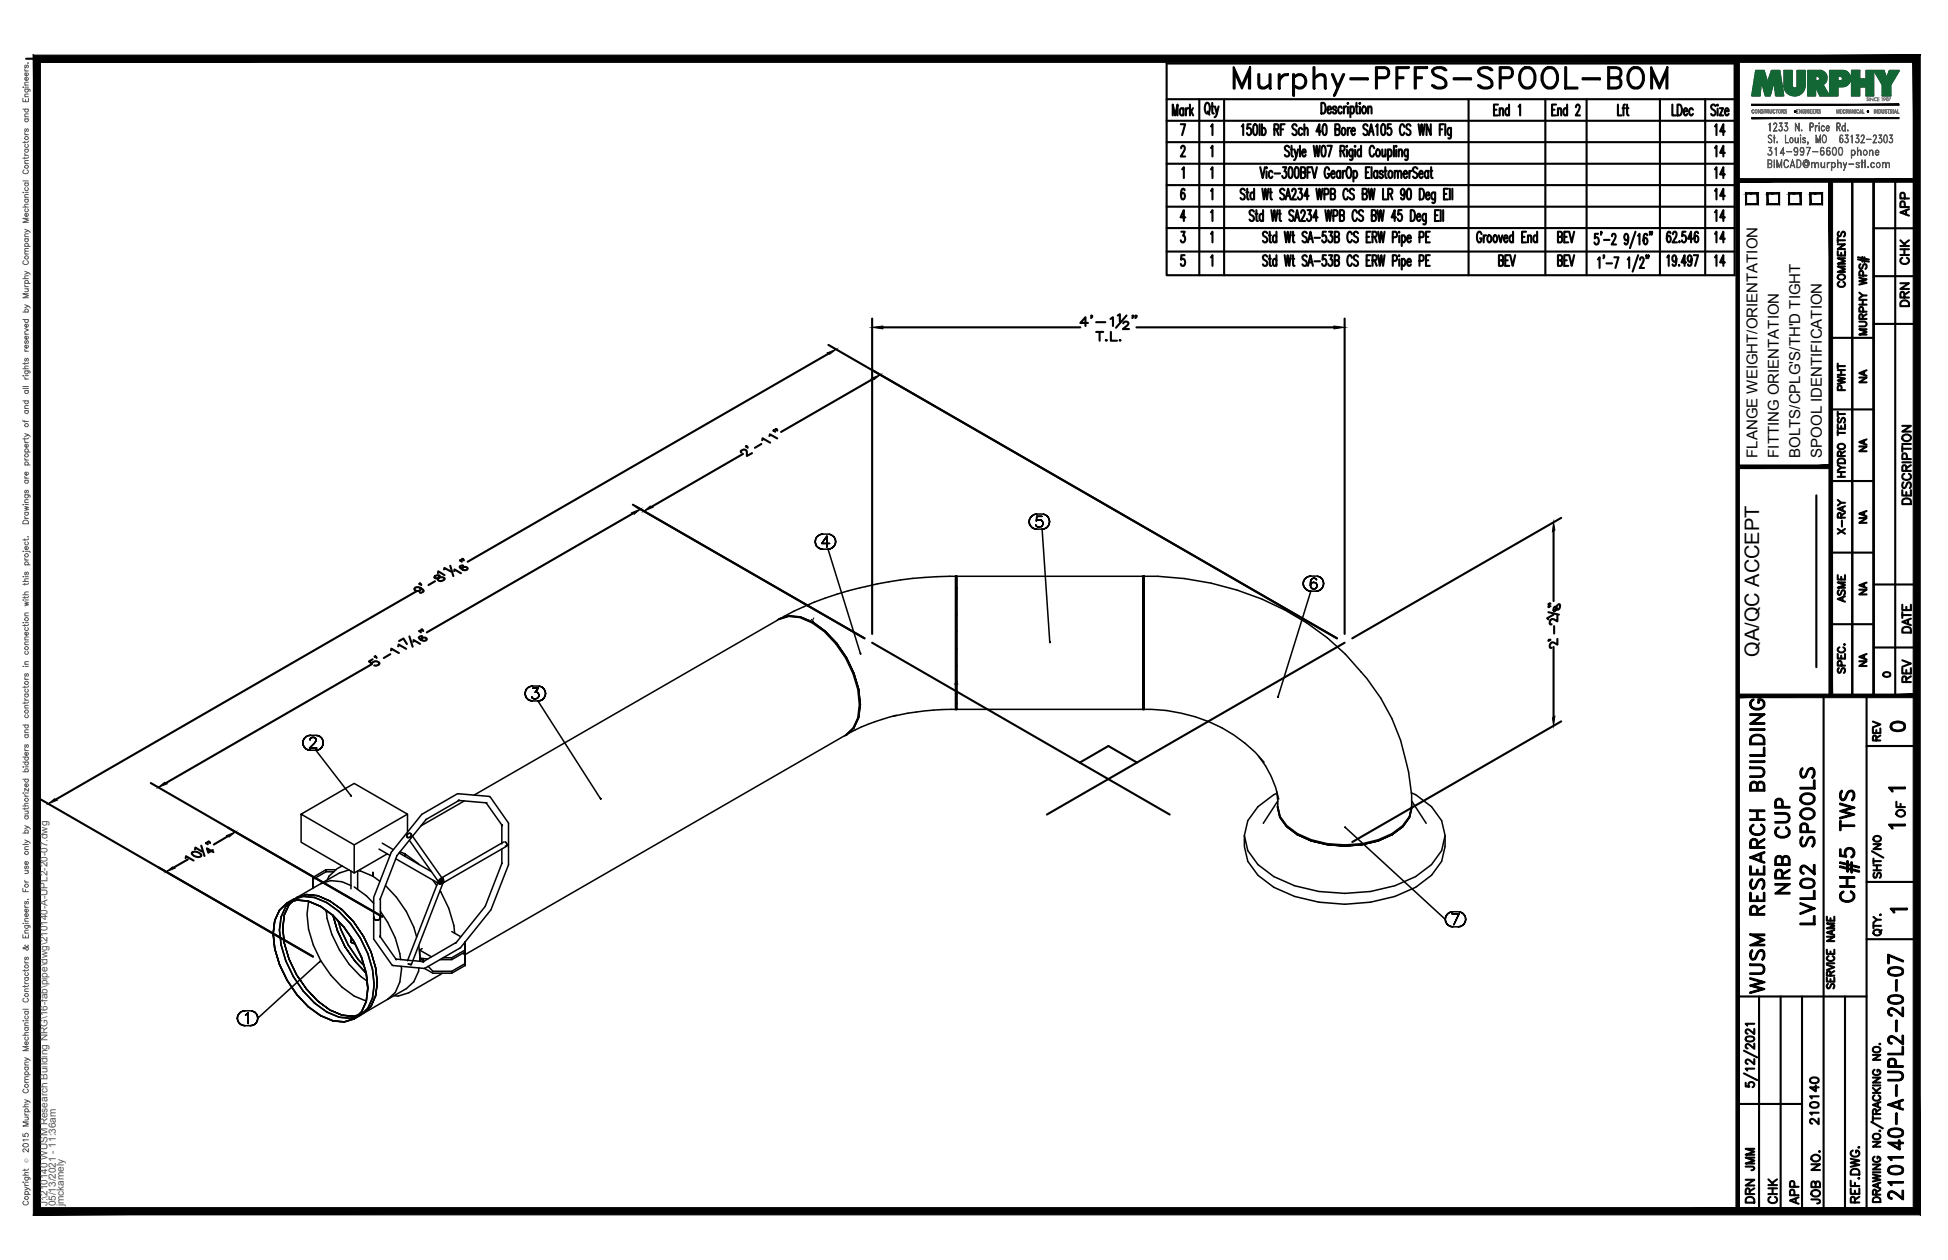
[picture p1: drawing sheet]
<svg xmlns="http://www.w3.org/2000/svg" width="432mm" height="279mm" viewBox="0 0 432 279" stroke-linecap="round" stroke-linejoin="round" font-family="sans-serif">
<defs><g id="words">
<text font-size="10.6" x="272.3" y="22.6">Murphy-PFFS-SPOOL-BOM</text>
<text font-size="7.9" x="413.1" y="201.1" transform="rotate(-90 413.1 201.1)">CH#5 TWS</text>
<g font-size="6.6">
<text x="397.6" y="199.3" transform="rotate(-90 397.6 199.3)">NRB CUP</text>
<text x="403.2" y="206" transform="rotate(-90 403.2 206)">LVL02 SPOOLS</text>
<text x="391.9" y="221.5" transform="rotate(-90 391.9 221.5)">WUSM RESEARCH BUILDING</text>
<text x="422.6" y="267.1" transform="rotate(-90 422.6 267.1)">210140-A-UPL2-20-07</text>
</g>
<g font-size="5.3">
<text x="383.1" y="31" transform="rotate(-90 383.1 31)">14</text>
<text x="383.1" y="36" transform="rotate(-90 383.1 36)">14</text>
<text x="383.1" y="40.6" transform="rotate(-90 383.1 40.6)">14</text>
<text x="383.1" y="45.5" transform="rotate(-90 383.1 45.5)">14</text>
<text x="383.1" y="50.1" transform="rotate(-90 383.1 50.1)">14</text>
<text x="383.1" y="55" transform="rotate(-90 383.1 55)">14</text>
<text x="383.1" y="60.3" transform="rotate(-90 383.1 60.3)">14</text>
<text x="417.7" y="163.3">0</text>
<text x="389.8" y="260.7" transform="rotate(-90 389.8 260.7)">JMM</text>
<text x="389.8" y="267.8" transform="rotate(-90 389.8 267.8)">DRN</text>
<text x="399.7" y="268.1" transform="rotate(-90 399.7 268.1)">APP</text>
</g>
<g font-size="4.9">
<text x="424" y="49" transform="rotate(-90 424 49)">APP</text>
<text x="424" y="59.6" transform="rotate(-90 424 59.6)">CHK</text>
<text x="409.9" y="64.9" transform="rotate(-90 409.9 64.9)">COMMENTS</text>
<text x="424" y="69.1" transform="rotate(-90 424 69.1)">DRN</text>
<text x="409.9" y="87.8" transform="rotate(-90 409.9 87.8)">PWHT</text>
<text x="424.4" y="112.9" transform="rotate(-90 424.4 112.9)">DESCRIPTION</text>
<text x="409.9" y="119.6" transform="rotate(-90 409.9 119.6)">X-RAY</text>
<text x="409.9" y="134.8" transform="rotate(-90 409.9 134.8)">ASME</text>
<text x="424.4" y="141.5" transform="rotate(-90 424.4 141.5)">DATE</text>
<text x="424.4" y="152.4" transform="rotate(-90 424.4 152.4)">REV</text>
<text x="417.7" y="165.5" transform="rotate(-90 417.7 165.5)">REV</text>
<text x="423" y="182.4" transform="rotate(-90 423 182.4)">OF</text>
<text x="403.9" y="250.5" transform="rotate(-90 403.9 250.5)">210140</text>
<text x="394.8" y="268.1" transform="rotate(-90 394.8 268.1)">CHK</text>
<text x="404.3" y="268.1" transform="rotate(-90 404.3 268.1)">JOB NO.</text>
</g>
<g font-size="4.4">
<text x="414.5" y="86.1" transform="rotate(-90 414.5 86.1)">NA</text>
<text x="414.5" y="101.2" transform="rotate(-90 414.5 101.2)">NA</text>
<text x="414.5" y="117.1" transform="rotate(-90 414.5 117.1)">NA</text>
<text x="414.5" y="133" transform="rotate(-90 414.5 133)">NA</text>
<text x="389.9" y="145.7" transform="rotate(-90 389.9 145.7)">QA/QC ACCEPT</text>
<text x="414.5" y="148.9" transform="rotate(-90 414.5 148.9)">NA</text>
</g>
<text font-size="4" x="416.3" y="151.3">0</text>
<g font-size="3.5">
<text x="417.3" y="176.7">1</text>
<text x="417.3" y="184.9">1</text>
<text x="417.7" y="203.6">1</text>
</g>
<g font-size="3.3">
<text x="389.5" y="101.5" transform="rotate(-90 389.5 101.5)">FLANGE WEIGHT/ORIENTATION</text>
<text x="394.3" y="101.5" transform="rotate(-90 394.3 101.5)">FITTING ORIENTATION</text>
<text x="399.1" y="101.5" transform="rotate(-90 399.1 101.5)">BOLTS/CPLG'S/TH'D TIGHT</text>
<text x="403.8" y="101.5" transform="rotate(-90 403.8 101.5)">SPOOL IDENTIFICATION</text>
</g>
<g font-size="2.2" fill="#545454">
<text x="10.5" y="267.5" transform="rotate(-90 10.5 267.5)">J:\210140 WUSM Research Building NRG\16-fab\pipe\dwg\210140-A-UPL2-20-07.dwg</text>
<text x="12.4" y="267.5" transform="rotate(-90 12.4 267.5)">05/13/2021 - 11:36am</text>
<text x="14.1" y="267.4" transform="rotate(-90 14.1 267.4)">jmckamely</text>
</g>
<text font-size="1.3" fill="#545454" x="6.3" y="257.9" transform="rotate(-90 6.3 257.9)">Ó</text>
</g></defs>
<!-- layer: HP-TWS-PIPE -->
<g fill="none" stroke="#000" stroke-width=".34">
<path d="M180.8 119.6l-.1 .5 .1-.5M181 119.1l-.2 .5 .2-.5M181.4 118.8l-.4 .3 .4-.3M181.8 118.5l-.4 .3 .4-.3M182.4 118.4l-.6 .1 .6-.1M182.4 118.4h1.1M183.3 118.9l-1.2 1.6 1.2-1.6M183.3 118.9v2.4v-2.4M184.1 118.5l-.6-.1 .6 .1M184.5 118.8l-.4-.3 .4 .3M184.9 119.1l-.4-.3 .4 .3M185.2 119.6l-.3-.5 .3 .5"/>
<path d="M228.1 115.7l.1 .5-.1-.5M228.2 115.2l-.1 .5 .1-.5M228.2 116.2l.3 .5-.3-.5M228.5 114.7l-.3 .5 .3-.5M228.5 116.7l.3 .3-.3-.3M228.8 114.3l-.3 .4 .3-.4M228.8 117l.5 .2-.5-.2M229.3 114.1l-.5 .2 .5-.2M229.3 117.2l.5 .1-.5-.1M229.7 116.7l-.1-.3 .1 .3M229.7 115.5l.1-.1-.1 .1M229.8 114l-.5 .1 .5-.1"/>
<path d="M229.8 114.5l-.1 1 .1-1M229.8 116.7h-.1h.1M229.8 115.4l.4-.1-.4 .1M229.8 117.3h1.2M229.8 114h1.2M230.2 116.9l-.4-.2 .4 .2M230.2 115.3h.3h-.3M230.5 116.9h-.3h.3M230.5 115.3l.4 .1-.4-.1M230.9 116.7l-.4 .2 .4-.2M230.9 115.4l.2 .2-.2-.2M231 114.5h-1.2h1.2"/>
<path d="M231 117.3l.5-.1-.5 .1M231 117.3l1.7 25M231.1 116.5l-.2 .2 .2-.2M231.1 115.6l.1 .4-.1-.4M231.2 116l-.1 .5zM231.5 114.1l-.5-.1 .5 .1M231.5 117.2l.5-.2-.5 .2M232 114.3l-.5-.2 .5 .2M232 117l.4-.3-.4 .3M232.4 114.7l-.4-.4 .4 .4M232.4 116.7l.2-.5-.2 .5M232.6 115.2l-.2-.5 .2 .5"/>
<path d="M232.6 116.2v-.5v.5M232.6 115.7v-.5v.5M172.8 137.3h-.1M172.8 137.3l2.1-.7 2.6 .2 2.7 1.2M173.1 137.1l-.3 .2M180.7 120.1l.1 .5-.1-.5M180.8 120.6l.2 .5-.2-.5M181 121.1l.4 .3-.4-.3M181.4 121.4l.4 .3-.4-.3M181.8 121.7l.6 .1-.6-.1M182.1 120.5h1.8h-1.8M182.4 121.8h1.1"/>
<path d="M182.9 140l-2.7-2 2.7 2M183.5 121.8l.6-.1-.6 .1M183.5 121.8l7.2 23.1M184.1 121.7l.4-.3-.4 .3M184.5 121.4l.4-.3-.4 .3M184.9 121.1l.3-.5-.3 .5M185.2 120.6v-.5v.5M185.2 120.1v-.5v.5M211.8 127.8v29.3v-29.3a84.1 84.1 0 0 0-35.8 7.7l-2.7 1.5M253.6 127.8v29.5a33.7 33.7 0 0 1 26.6 11.7M288.9 129.4l.1 .5-.1-.5M289 128.9l-.1 .5 .1-.5"/>
<path d="M289 129.9l.2 .5-.2-.5M289.2 128.4l-.2 .5 .2-.5M289.2 130.4l.4 .4-.4-.4M289.6 128l-.4 .4 .4-.4M289.6 130.8l.5 .2-.5-.2M290.1 127.8l-.5 .2 .5-.2M290.1 131l.5 .1-.5-.1M290.5 129.2v.6v-.6M290.6 127.7l-.5 .1 .5-.1M290.6 128.7l-.1 .5 .1-.5M290.6 129.5v.7zM290.6 130.2l.2 .3-.2-.3"/>
<path d="M290.6 127.7h1.1M290.8 128.3l-.2 .4 .2-.4M290.8 129.2l-.2 .3 .2-.3M290.8 130.5l.4 .1-.4-.1M291.2 128.2l-.4 .1 .4-.1M291.2 129.1l-.4 .1 .4-.1M291.2 130.6h.1h-.1M291.3 129.1h-.1h.1M291.3 130.6l.3-.1-.3 .1M291.4 128.2h-.2h.2M291.6 129.2l-.3-.1 .3 .1M291.6 130.5l.2-.3-.2 .3"/>
<path d="M291.7 128.3l-.3-.1 .3 .1M291.7 131.1l.6-.1-.6 .1M291.7 131.1h-1.1l-7.3 23.3M291.8 129.5l-.2-.3 .2 .3M291.8 128.6l-.1-.3 .1 .3M291.8 130.2l.2-.3-.2 .3M291.8 129.5l.2 .4zM292.3 127.8l-.6-.1 .6 .1M292.3 131l.4-.2-.4 .2M292.7 128l-.4-.2 .4 .2M292.7 130.8l.4-.4-.4 .4M293.1 128.4l-.4-.4 .4 .4"/>
<path d="M293.1 130.4l.2-.5-.2 .5M293.3 128.9l-.2-.5 .2 .5M293.3 129.9l.1-.5-.1 .5M293.4 129.4l-.1-.5 .1 .5M116.4 153.8l.1 .5-.1-.5M116.5 153.3l-.1 .5 .1-.5M116.5 154.3l.2 .5-.2-.5M116.7 152.8l-.2 .5 .2-.5M116.7 154.8l.4 .3-.4-.3M117.1 152.4l-.4 .4 .4-.4M117.1 155.1l.4 .2-.4-.2M117.5 152.2l-.4 .2 .4-.2"/>
<path d="M117.5 155.3l.6 .1-.6-.1M117.9 154.5l.2 .3zM118.1 152.1l-.6 .1 .6-.1M118.1 155.4h1.1M118.1 152.1h1.1M118.1 152.6h1.2h-1.2M118.1 154.8l.7 .2zM118.6 153.5h.4h-.4M119 153.5l.2 .1-.2-.1M119.1 154.8l-.3 .2 .3-.2M119.2 153.6l.1 .1-.1-.1M119.2 155.4l.6-.1-.6 .1"/>
<path d="M119.2 155.4l13.9 21.7M119.3 152.6l-.7 .9 .7-.9M119.3 154.6l-.2 .2 .2-.2M119.3 153.7l.2 .4-.2-.4M119.5 154.1l-.2 .5zM119.8 152.2l-.6-.1 .6 .1M119.8 155.3l.5-.2-.5 .2M120.3 152.4l-.5-.2 .5 .2M120.3 155.1l.3-.3-.3 .3M120.6 152.8l-.3-.4 .3 .4M120.6 154.8l.2-.5-.2 .5M120.8 153.3l-.2-.5 .2 .5"/>
<path d="M120.8 154.3l.1-.5-.1 .5M120.9 153.8l-.1-.5 .1 .5M185.4 142.6l-2.5-2.6 2.5 2.6M187.6 145.8l-2.2-3.2 2.2 3.2M189.3 149.3l-1.7-3.5 1.7 3.5M190.3 152.8l-1-3.5 1 3.5M190.3 152.8l.4 3.4-.4 2.9-1 2.3 1-2.3 .4-2.9zM190.7 144.9l.1 .2zM198.7 158.6a42.9 42.9 0 0 0-10.6 4M211.8 157.3a58.7 58.7 0 0 0-13.8 1.5M232.7 142.4v.1zM253.4 157.1v-29.3h-41.3v29.5h41.3"/>
<path d="M253.6 157.3v-29.5a64.4 64.4 0 0 1 40.6 13.6 52.2 52.2 0 0 1 16.3 22.8 47.4 47.4 0 0 1 2.4 14.6l-.5 2.2-1.5 2.1a18.6 18.6 0 0 1-12.8 4.3 18.7 18.7 0 0 1-12.9-4.3l-1.5-2.1-.5-2.2-.2-3.3M283.3 154.4l-.1 .2zM67.1 164.7l.1 .5-.1-.5M67.2 164.2l-.1 .5 .1-.5M67.2 165.2l.3 .5-.3-.5M67.5 163.7l-.3 .5 .3-.5M67.5 165.7l.3 .4-.3-.4M67.8 163.4l-.3 .3 .3-.3M67.8 166.1l.5 .2-.5-.2M68.3 163.1l-.5 .3 .5-.3M68.3 166.3l.5 .1-.5-.1M68.6 165.9h1.6h-1.6"/>
<path d="M68.7 164.1h.1M68.7 164l.1-.3-.1 .3M68.8 163.1h-.5h.5M68.8 163.7l.1-.1-.1 .1M68.8 166.4h1.2M68.8 163.1h1.2M68.9 163.6l.3-.1-.3 .1M69.2 163.5h.4h-.4M69.6 163.5l.2 .1-.2-.1M69.8 164.7l-1.2 1.2 1.2-1.2M69.8 163.6l.2 .1-.2-.1M70 164.4l-.2 .3 .2-.3"/>
<path d="M70 163.7l.1 .3-.1-.3M70 166.4l.5-.1-.5 .1M70 166.4l7.8 10M70.1 164.2l-.1 .2 .1-.2M70.1 164v.2v-.2M70.5 163.1h-.5h.5M70.5 166.3l.5-.2-.5 .2M71 163.4l-.5-.3 .5 .3M71 166.1l.4-.4-.4 .4M71.4 163.7l-.4-.3 .4 .3M71.4 165.7l.2-.5-.2 .5M71.6 164.2l-.2-.5 .2 .5"/>
<path d="M71.6 165.2l.1-.5-.1 .5M71.7 164.7l-.1-.5 .1 .5M77.8 176.3l.1 .3zM102.9 177.6l-9.6 5.5M105.1 176.3l67.5-38.9 2.2-.7 2.5 .2a18.6 18.6 0 0 1 10.1 9 18.7 18.7 0 0 1 2.7 13.3l-1 2.3-1.7 1.5-84.3 48.7M107.8 178l3.6 5.1-.2-.2v4.2M107.8 178h.1M107.8 178h.1l-6.3-.5 .2-.1-7.3 4.3-6.5 8-3.7 9.7v8.4l-.1-.2 3.7 5.2-.2-.1M133.1 177.1l.1 .1zM187.6 162.9l-.1 .1M187.9 162.8l-.3 .1M189.3 161.4l-1.7 1.5"/>
<path d="M279 167.7a22.1 22.1 0 0 1 4.4 9.5M283 175.9l-.7 .3-3.5 2.7-2.2 3.1-.8 3.3v2.4l.8 3.3 2.2 3.1 3.5 2.7a34.7 34.7 0 0 0 31.5 0l3.5-2.7 2.3-3.1 .7-3.3v-2.4M283.2 177.6l-3.2 5M283.3 178.9l.4 2.4 1.5 2 2.4 1.8 3 1.4 3.6 .8-3.6-.8-3-1.4-2.4-1.8-1.5-2zM312.8 175.8l1 .4 3.5 2.7 2.3 3.1 .7 3.3-.7 3.3-2.3 3.1-3.5 2.7a35.1 35.1 0 0 1-31.5 0l-3.5-2.7-2.2-3.1-.8-3.3M312.9 178.9l-.5 2.4zM312.9 177.6l3.2 5M65.1 199.5l2.1-.7 2.6 .2 2.7 1.2M65.7 199l2.2-.6-2.2 .6M66.7 180.5l11.8 6.9 11.8-6.9-11.8-6.8-11.8 6.8v6.3l11.8 6.8 7.3-4.3M67.9 198.4l2.5 .2-2.5-.2M68.3 199.8l2.8 1.2-2.8-1.2-2.5-.3-2.2 .7"/>
<path d="M68.3 199.8l-2.5-.2-2.1 .7M68.3 199.8l2.8 1.2M68.4 199.9a18.6 18.6 0 0 0 2.7 13.1l2.2 3.2 2.5 2.7 2.7 2 2.7 1.1M70.4 198.6l2.7 1.2-2.7-1.2M71.1 195.9l-7.4 4.4M71.1 195.9l2.2-.6 2.5 .2 2 .9M72.2 192.9l-2.9 1.7v2.4v-2.4v.4l2.9-1.7v-.4h2.3M72.2 193.3h1.8M73.1 199.8l2.7 1.9-2.7-1.9M75.8 192l-1.1 .6-1.8 1.7-.4 .8M77.4 192.9l-2.1 .7-4.2 2.3M77.8 193.2v3.9"/>
<path d="M78.5 187.4v6.2M78.5 196.7l2.7 2 1.6 1.6M79.3 193.2v4M79.4 193.1l.6 .1 2.7 1.1 1.5 1.1M82.7 193.4v.9v-.9M84 188.3l2.4 1.4M84.7 187l2.5 1.4M85.5 196.4a23.3 23.3 0 0 1 6.9 11.4M87.7 190.4l9.7 5.6a.84 .84 0 0 1 .8-1.3M88.5 189.1l7.1 4.2M88.7 188.9l1.1 .4 3.1 2.4M89.8 189.9v-.6v.6"/>
<path d="M90.2 185.6l.2 .2M90.3 180.5v4M90.7 186.3l6.7 9.4-.1-.3 .1 .3 .3 .2 .4-.2M91.1 184.9a.57 .57 0 0 1-.2 .7 .57 .57 0 0 1-.7 0M91.3 185.2l-.2-.3a.57 .57 0 0 0-.7 0 .57 .57 0 0 0-.2 .7M91.4 185.4l6.8 9.6-.1-.1M93.5 180.6l8-4.6 6.9 .6 4.3 5.9v9.3l-3.9 9.9-6.7 8.5-8 4.5-7.1-.6-4.2-5.9v-9.2l3.9-10zM96 195.2l.8 1.2M97.2 195.4l-6.9 17.6M97.3 195.2l.8 .4M97.5 195.5l.1 .2-.1-.2M97.6 195.7h.1h-.1"/>
<path d="M97.6 197.5a22.5 22.5 0 0 1 3.2 9.5M97.7 194.9l.5 .6M97.9 194.6l.3 .1M98 194.9h.1M98 195.4l.2 .2M98.1 195.6v.1M98.1 195.6h.1M98.1 194.9l.2 .2-.1 .4M98.2 194.7a.84 .84 0 0 1-.8 1.3M98.2 195.6v-.1v.2M98.2 195.6l-.1 .1M98.2 195.6h.1"/>
<path d="M98.2 195.7l-.1 .2-.4-.2M98.2 195.6v.1M98.2 195.6l-7 18.3-.7-.2M98.2 195.5v.1M111.2 188.2l.1 3.2-3.7 9.6-6.5 8.1-7.4 4.2h.3l-2.5-.3M111.6 186.7l-13.7 7.9M111.9 186.7l.4 .3v.6M112 187.6h.3l-14.3 8.3M294.2 187.3l3.9 .3 3.8-.3-3.8 .3zM298.1 183.4l.1 .1zM298.2 183.5l22.2 20.4M301.9 187.3l3.6-.8-3.6 .8"/>
<path d="M305.5 186.5l3.1-1.4-3.1 1.4M308.6 185.1l2.3-1.8-2.3 1.8M310.9 183.3l1.5-2-1.5 2M60.9 204.1l-.3 2.9 .3 3.4-.4-3.4zM62 201.8l-1.1 2.3-.3 2.9 .3 3.4 1.1 3.5M62 213.9l-1.1-3.5 1.1 3.5M62 213.9l1.7 3.5M62.7 205.9l.3-3-.3 3M63 209.2l-.3-3.3 .3 3.3M63 202.9l1.1-2.3-1.1 2.3M63.4 201l-1.1 2.3-.3 2.9 .3 3.4 1.1 3.5M63.4 201l-1.1 2.3-.4 2.9 .4 3.4 1.1 3.5"/>
<path d="M63.4 213.1a22.9 22.9 0 0 0 9.1 11.3l2.7 1.2 2.5 .2M63.4 213.1a23.1 23.1 0 0 0 9.1 11.3l2.7 1.1 2.5 .3M63.7 217.4l-1.7-3.5a22.4 22.4 0 0 0 9.1 11.3M63.7 200.3l-1.7 1.5M63.7 217.4a18.7 18.7 0 0 0 10.1 9l2.5 .2 2.2-.6M64.1 212.7l-1.1-3.5 1.1 3.5M64.1 200.6l.7-.7-.7 .7M64.3 200.1l-.9 .9M64.4 200l-1 1M65.7 216.1l-1.6-3.4 1.6 3.4M67.9 219.3l-2.2-3.2 2.2 3.2M70.9 213.2l.2-.1-14 12.7v-.5v.5"/>
<path d="M71.1 201l2.7 2 2.5 2.6 2.2 3.2M71.1 201l2.7 1.9 2.5 2.7 2.2 3.2M72.2 201.9l.1 .2 .2-.1M72.3 202a22.9 22.9 0 0 0 9.1 15.5M72.5 200.1l-2.8-1.1a7.4 7.4 0 0 0-8.8 5.1l1.1-2.3M72.5 200.1l2.7 2.1 2.5 2.6M73.8 203l1 3.5-1-3.5M74.8 206.5l1.7 3.5-1.7-3.5M75 204.2l.5 1.9M75.2 202.1l2.5 2.7M75.5 206.1l1.7 3.4 2.2 3.3 1.3 1.3M75.6 206.1l1.6 3.4"/>
<path d="M75.8 201.7l2.6 2.7-2.6-2.7M76.5 210l2.2 3.1-2.2-3.1M77.7 204.8l2.2 3.2M77.8 208.6v.3M77.8 207.8v1.1M77.8 208.6v.2M77.8 208.9l.2 .2M78 208.5l-.2 .1M78.2 209.2l-.2-.1 .2 .1M78.3 209.2h-.1h.1M78.4 204.4l2.1 3.2-2.1-3.2M78.5 208.8l1.6 3.5 1.1 3.5"/>
<path d="M78.5 208.8l1.7 3.5 1 3.5M78.5 209.2h-.2h.2M78.5 209.2h.1M78.7 213.1l2.4 2.7-2.4-2.7M79.4 212.7l1.2 1.4M79.9 208l1.6 3.5 1.1 3.5 .4 3.3-.4 3-1 2.3-1.7 1.6-1.4 .8M79.9 208a18.7 18.7 0 0 1 2.7 13.3l-1.1 2.3-1.6 1.5M80.5 207.6l1.7 3.5-1.7-3.5M81.2 215.8l.3 3.3-.3 3 .3-3zM81.2 215.8l.4 3.3-.4 3-1 2.3-1.7 1.6M82.2 211.1l1.1 3.5-1.1-3.5M82.8 203.5v.2z"/>
<path d="M82.8 203.7l.1 .1-.1-.1M82.9 203.8l.1 .1-.1-.1M82.9 203.4l-.1 .1M83 203.9h.2h-.2M83.2 203.9l.2 .1-.2-.1M83.3 214.6l.3 3.3-.3-3.3M83.4 204h.2h-.2M83.6 204h.2h-.2M83.6 217.9l-.3 2.9 .3-2.9M83.8 204l.1-.1-.1 .1M83.9 203.9h.2h-.2M84.1 203.9l.1-.1-.1 .1"/>
<path d="M84.3 203.5l-.1-.1 .1 .1M84.3 203.5v.2zM84.3 203.7l-.1 .1M84.3 202.1a21.7 21.7 0 0 1 4.5 10.7M87.7 212.7h.1M87.7 212.7l3.5 .3M88.9 214.3l.1 .5-.4 2.9-1 2.4-1.7 1.5M91.1 213.8l.1 .1M92.8 209.7l.3 2.8-.1 .7M92.9 214.6l-.1 .8-1.1 2.3-1.6 1.5-4.2 2.4M93 210.7l.1 1.8 1.7 .2M93.1 213.2v-.7l.7 .7"/>
<path d="M93.6 210.3l-.6 .4 2.6 1.5M93.9 212.9l-.8-.4 .8 .4M94.9 214.3l1.1 1.1h4.1v.4M97.9 215.8l-7.3 4.4-2.3 .7-.9-.1M98.2 212.4h1.9v.4h-2.6M100.1 212.4l3-1.7v-1.8v2.2l-3 1.7M100.1 206.6l2 1.1M102.7 211.5l.4 .2M103 211.1l.1 .2M103.1 211.7v2.4l-3 1.7h-4.1l-1.9-1.1M103.1 211.3v2.4l-3 1.7M103.1 211.3v2.8z"/>
<path d="M103.1 208.9v2.2zM103.1 210.7v.4M103.1 211.3v.4M103.1 213.7v.4M320.4 203.9v.5v-.5M320.4 203.3v.6v-.6M320.4 204.4l.3 .4-.3-.4M320.7 202.8l-.3 .5 .3-.5M320.7 204.8l.3 .4-.3-.4M321 202.5l-.3 .3 .3-.3M321 205.2l.5 .2-.5-.2M321.5 202.3l-.5 .2 .5-.2"/>
<path d="M321.5 205.4l.5 .1-.5-.1M321.8 202.6h1.6h-1.6M322 202.2l-.5 .1 .5-.1M322 205.5h1.2M322 202.2h1.2M323.2 205.5l.6-.1-.6 .1M323.4 202.6l-1.1 2.4 1.1-2.4M323.8 202.3l-.6-.1 .6 .1M323.8 205.4l.4-.2-.4 .2M324.2 202.5l-.4-.2 .4 .2M324.2 205.2l.4-.4-.4 .4M324.6 202.8l-.4-.3 .4 .3"/>
<path d="M324.6 204.8l.2-.4-.2 .4M324.8 203.3l-.2-.5 .2 .5M324.8 204.4l.1-.5-.1 .5M324.9 203.9l-.1-.6 .1 .6M52.6 225.8l.1 .5-.1-.5M52.7 225.3l-.1 .5 .1-.5M52.7 226.3l.2 .5-.2-.5M52.9 224.8l-.2 .5 .2-.5M52.9 226.8l.4 .3-.4-.3M53.3 224.4l-.4 .4 .4-.4M53.3 227.1l.5 .3-.5-.3M53.8 224.2l-.5 .2 .5-.2"/>
<path d="M53.8 227.4h.5h-.5M54.3 224.1l-.5 .1 .5-.1M54.3 227.4h1.2M54.3 224.1h1.2M54.4 225.1l.2-.2-.2 .2M54.6 224.9l.4-.3-.4 .3M55 224.6v2.4v-2.4M55.5 227.4h.5h-.5M56 224.2l-.5-.1 .5 .1M56 227.4l.5-.3-.5 .3M56.5 224.4l-.5-.2 .5 .2M56.5 227.1l.3-.3-.3 .3"/>
<path d="M56.8 224.8l-.3-.4 .3 .4M56.8 226.8l.3-.5-.3 .5M57.1 225.3l-.3-.5 .3 .5M57.1 226.3v-.5v.5M70.4 222l-2.5-2.7 2.5 2.7M73.1 224l-2.7-2 2.7 2M73.8 226.3l2.5 .3M75.8 225.1l-2.7-1.1 2.7 1.1M78.4 225.4l-2.6-.3 2.6 .3M78.5 225.9l-2.2 .7M79 225.4l-1.3 .4M79.1 225.4l-1.4 .4"/>
<path d="M79.4 225.1l-1 .3M80.5 224.7h.1M81.2 222.1l-1.1 2.3M82.2 223.2l-1.7 1.5 1.7-1.5M83.3 220.8l-1.1 2.4 1.1-2.4M85.9 221.6l-7.4 4.3-2.2 .7"/>
</g>
<g fill="none" stroke="#000" stroke-width=".22">
<path d="M172.1 137.7l.6-.6a7.6 7.6 0 0 1 7.5 .9v-.1a23.4 23.4 0 0 1 10.6 18.3l-.4 3-1.1 2.3-1.6 1.6-.8 .2M172.5 137.3l2.2-.7 2.6 .2 2.7 1.2 2.7 2M179.8 137.4h.2v.7M180 138.1v-.1v.1M180.4 137l-.2 .4v.6l-2.7-1.2-2.6-.2-2.1 .7M211.8 127.7h.3v29.7h-.3zM211.8 133v3.3zM211.8 136.3v3.7zM211.8 140v3.9zM211.8 127.7v.9v-.8M211.8 128.5v1.9zM212.1 133v3.3z"/>
<path d="M212.1 136.3v3.7zM212.1 140v3.9zM212.1 127.7v.9v-.9v.1M212.1 128.5v1.9zM253.4 140v3.9zM253.4 136.3v3.7zM253.4 133v3.3zM253.4 130.3v2.7zM253.4 128.5v1.9zM253.4 127.7v.9zM253.4 127.8v-.1h.2v29.7h-.2v-.1M253.4 127.7v29.6"/>
<path d="M253.6 140v3.9zM253.6 136.3v3.7zM253.6 133v3.3zM253.6 130.3v2.7zM253.6 128.5v1.9zM253.6 127.7v.9zM253.6 127.7v.1M190.5 156.2h.1M190.8 156.2h-.1h.1M211.8 143.9v3.8zM211.8 147.6v3.6zM211.8 151.1v2.9z"/>
<path d="M211.8 153.9v2.2zM211.8 156v1.3zM211.8 157.1v.3M211.8 151.1v.4l-.3 .2M212.1 143.9v3.8zM212.1 147.6v3.6zM212.1 151.1v2.9zM212.1 153.9v2.2zM212.1 156v1.3zM212.1 157.1v.3M212.1 151.1v.4l.3 .2M253.4 157.1v.3"/>
<path d="M253.4 156v1.3zM253.4 153.9v2.2zM253.4 151.1v2.9zM253.4 147.6v3.6zM253.4 143.9v3.8zM253.6 157.1v-1.1v1.4M253.6 153.9v2.2zM253.6 151.1v2.9zM253.6 147.6v3.6zM253.6 143.9v3.8zM283.1 178.8l.5 2.2 1.5 2.1 2.4 1.8a23.4 23.4 0 0 0 14.4 2.2M283.2 178.3l-.1 .8 .5 2.2 1.5 2 2.4 1.9 .1-.1-.1 .1a23.6 23.6 0 0 0 21.1 0v-.1v.1l2.4-1.9 1.5-2 .5-2.2-.1-.8"/>
<path d="M287.6 184.9h-.1h.1M308.6 184.9h.1"/>
</g>
<circle cx="98.3" cy="195.6" r=".17" fill="#000"/>
<!-- layer: PS-BDR -->
<g fill="#000" stroke="#000" stroke-width=".22">
<path d="M388.3 26.1v.2l32.6-.2zM388.3 26.3l32.6-.2v.2z"/>
<path d="M388.3 23.1v.3l32.6-.3zM388.3 23.4l32.6-.3v.3z"/>
<path d="M7.4 12.2v257.2l1.6-1.6zM7.4 12.2l1.6 1.6v254zM7.4 12.2l1.6 1.6 416.6-1.6zM9 13.8l416.6-1.6-1.5 1.6zM425.6 12.2l-1.5 1.6 1.5 255.6zM424.1 13.8l1.5 255.6-1.5-1.6zM7.4 269.4h418.2l-1.5-1.6zM9 267.8h415.1l-416.7 1.6z"/>
</g>
<!-- layer: PS-BDR-T -->
<g fill="none" stroke="#000" stroke-width=".47">
<path d="M415.3 40v114.3h-4.7v-114.2v114.2h-4.8v-114.2M387 42.9h2.6v2.4h-2.6zM391.8 42.9h2.6v2.4h-2.6zM396.6 42.9h2.5v2.4h-2.5zM401.3 42.9h2.6v2.4h-2.6zM411.8 57.5l2.5 .5M411.8 57.1l2.5 .5M412.4 58.6a.59 .59 0 0 0-.3 .5 .59 .59 0 0 0 .4 .5l.3-.1 .3-.8 .4-.1a.64 .64 0 0 1 0 1M412.8 57v1M413.3 57.1v1M405.8 74.9h9.5M412.1 71.3l1.4 .1a.52 .52 0 0 1 .2 .6 .52 .52 0 0 1-.4 .4h-1.2"/>
<path d="M412.1 61.6l1.7 .4-1.7 .3 1.7 .4-1.7 .4M412.1 67.5h1.7M412.1 66.5h1.7M412.1 64.9l.8 .6M412.9 70.7l-.1-.9-.4-.1-.3 .3v.7h1.7M412.9 66.5v1M413 69.1l-.1-.9-.5-.1-.3 .3v.7h1.7M413 61.1l-.1-.9-.5-.1-.3 .3v.7h1.7M413.8 73h-1.7l1.7 .6-1.7 .6h1.7M413.8 65.5h-.9l-.8 .6M413.8 69.7l-.9 .5M405.8 90.8h9.5"/>
<path d="M407.4 94.1v1h1.6v-1M407.4 96h1.6M407.4 91.3v1.1M407.4 95.4v1.1M407.4 91.8h1.6M407.4 98.7a.79 .79 0 0 1 1-.3 .79 .79 0 0 1 .5 .9 .78 .78 0 0 1-1 .3 .78 .78 0 0 1-.5-.9zM407.6 92.7a.59 .59 0 0 0-.3 .5 .59 .59 0 0 0 .4 .5l.3-.1 .3-.8 .4-.1a.65 .65 0 0 1 0 1M408.1 94.5v.6M402.6 109.8v38.1M405.8 106.7h9.5M407.4 105.7h1.6M407.4 104.7h1.6"/>
<path d="M407.4 103.1l.7 .6M407.4 102a.9 .9 0 0 1 1.6 .2v.5h-1.6zM408.1 101.1l-.1-.9-.3-.1-.3 .3v.7h1.6M408.1 104.7v1M409 103.7h-.9l-.7 .6M409 100.1l-.9 .5M405.8 122.5h9.5M405.8 138.4h9.5M407.4 145v1h1.6v-1M407.6 148.2a.59 .59 0 0 0-.3 .5 .59 .59 0 0 0 .4 .5l.3-.2 .3-.7 .4-.1a.65 .65 0 0 1 0 1M407.7 143.5a.59 .59 0 0 0-.3 .7 .59 .59 0 0 0 .6 .5h.4a.59 .59 0 0 0 .6-.5 .59 .59 0 0 0-.4-.7M408.1 145.4v.6"/>
<path d="M408.2 147.6l-.1-.9-.4-.2-.3 .4v.7h1.6M408.8 142.9h.2z"/>
</g>
<!-- layer: PS-DIM -->
<path d="M5.8 13h419" fill="none" stroke="#000" stroke-width=".47"/>
<!-- layer: 0 -->
<g fill="none" stroke="#000" stroke-width=".47">
<path d="M415.3 40v114.3M420.1 40v114.3M415.3 50.6h9.5M415.3 61.2h9.5M415.3 71.8h9.5M415.3 129.6h9.5M415.3 143.6h9.5M386.6 238l2.9 1.5M386.6 233l2.9 1.5M387 230l.8-.2a.85 .85 0 0 1 1.1 .6 1.14 1.14 0 0 1-1.9 0zM388.9 237h-1.9l.3 .4M388.9 234.9v1.1l-1-.8-.6-.3-.3 .2v.5l.4 .3"/>
<path d="M388.9 231.4v1.2l-1-.8-.6-.3-.3 .2v.5l.4 .3M388.9 228.2v1.1l-1-.8-.6-.3-.3 .2v.5l.4 .3M388.9 227h-1.9l.3 .4M387 240.1v.8l.8 .1a.62 .62 0 0 1 0-.9 .62 .62 0 0 1 .9 .1 .62 .62 0 0 1-.2 .9"/>
</g>
<g fill="#000" stroke="#000" stroke-width=".22">
<path d="M384.8 13l.8 255.6v-255.6zM384.8 13l.8 255.6h-.8z"/>
<path d="M385.2 39.6v.8l39.6-.8zM385.2 40.4l39.6-.8v.8z"/>
<path d="M424.5 40l.8 114.3v-114.3zM424.5 40l.8 114.3h-.8z"/>
<path d="M385.2 153.9v.8l39.6-.8zM385.2 154.7l39.6-.8v.8z"/>
</g>
<!-- layer: PS-LOGO -->
<g fill="none" stroke="#545454" stroke-width=".22">
<path d="M5.1 19.3h.1zM5.5 19.8h.9l.2 .1v.4M5.5 15.3v.3l.3 .1M5.5 18.9h.8M5.5 15.7h.8M5.5 19.3h.8M5.7 19.8a.38 .38 0 0 0-.1 .5 .38 .38 0 0 0 .6 0 .38 .38 0 0 0-.1-.5M5.7 14.4l-.2 .3v.3h.3l.1-.4 .2-.2 .2 .3-.2 .4M6.1 17.2a.38 .38 0 0 1 .1 .5 .38 .38 0 0 1-.6 0 .38 .38 0 0 1 .1-.5h.1v.7M6.1 16.2a.38 .38 0 0 1 .1 .5 .38 .38 0 0 1-.6 0 .38 .38 0 0 1 .1-.5h.1v.6M6.2 13.9v.1zM6.3 18.2l-.8 .1v.3l.2 .3"/>
<path d="M5.1 21.8v.7h1.2v-.7M5.1 24.2h1.2M5.4 37.7a.43 .43 0 0 0-.3 .5 .43 .43 0 0 0 .4 .3h.3a.43 .43 0 0 0 .5-.3 .43 .43 0 0 0-.3-.5M5.5 34v.3l.3 .1M5.5 29.4v.3l.3 .2M5.5 31.3v.4M5.5 34.8v.4M5.5 36.2h.8M5.5 34.4h.8M5.5 33.1h.8M5.5 29.9h.8M5.5 26.4h.8"/>
<path d="M5.5 25.9h.8M5.5 21.4h.8M5.7 33.1a.38 .38 0 0 0-.1 .5 .38 .38 0 0 0 .6 0 .38 .38 0 0 0-.1-.5M5.7 32a.4 .4 0 0 0-.1 .6 .4 .4 0 0 0 .6 0 .4 .4 0 0 0-.1-.6M5.7 28.6l-.2 .2v.3h.3l.1-.4 .2-.1 .2 .2-.2 .4M5.7 26.4a.38 .38 0 0 0-.1 .5 .38 .38 0 0 0 .6 0 .38 .38 0 0 0-.1-.5M5.7 24.2a.38 .38 0 0 0-.1 .6 .38 .38 0 0 0 .6 0 .38 .38 0 0 0-.1-.6M5.7 22.1v.4M6.3 35.6h-.8v.3l.2 .3M6.3 34.8l-.3 .3h-.9M6.3 31.3l-.3 .3h-.9M6.3 25.3h-.8v.3l.2 .3"/>
<path d="M6.3 20.9h-.8v.3l.2 .2M391.9 34.2l.2 .2M392 36.3l.6-.1v-.6l-.6-.1v1.6l.6-.1v-.6h-.6M392.1 30a.44 .44 0 0 1 .7 .2 .38 .38 0 0 0-.6-.2 .38 .38 0 0 0-.1 .5l.4 .3a.46 .46 0 0 1 .2 .7 .46 .46 0 0 1-.7-.1 .41 .41 0 0 0 .6 .1 .41 .41 0 0 0 0-.6l-.6-.4zM392.3 33.3a.53 .53 0 0 1 .5 .8 .53 .53 0 0 1-.9 0 .47 .47 0 0 0 .7 .2l.2-.3M392.4 27.2l-.1 1.9v-1.7l-.2 .2zM392.4 36.3l.3 .1v.6l-.8 .2v-1.8l.8 .2v.6l-.3 .2M392.5 33.4a.51 .51 0 0 1 .3 .5 .51 .51 0 0 1-.3 .5M392.7 32.8l-.7-.1h.8l-.5 .7M392.7 32.7l-.5 .7 .4 .1 .2 .3M393.1 30.5l.4 .1zM393.1 29l.8 .1h-.8l.7-1.3-.2-.5h-.2l-.3 .4 .1-.3a.39 .39 0 0 1 .6 0 .39 .39 0 0 1 0 .5l-.7 1.2"/>
<path d="M393.3 35.4v1.8zM393.3 29.9v1.8zM393.4 33l.4-.3v1.7l-.1-1.6zM393.9 35.4l.5 1.5 .6-1.5v1.8l-.1-1.4-.5 1.4-.5-1.4v1.4zM393.9 31.4l.1 .3zM393.9 31.5l.1 .1zM394.4 28.8l.1 .2M394.7 27.9a.55 .55 0 0 1 .4 .7 .55 .55 0 0 1-.7 .4l-.1-.3 .4 .3 .3-.4M394.7 33.9l.9 .1h-1l.7-1.3v1.7v-1.5l-.6 1.1M394.8 28l.2 .5-.2 .5M395 27.3l-.6-.1h.6l-.3 .8M395 27.2l-.4 .8 .4 .1v.3"/>
<path d="M395.5 28.8l.2 .2M395.7 35.5a.47 .47 0 0 1 .7 .3l-.3-.3h-.3a1.08 1.08 0 0 0 0 1.6h.3l.3-.3a.44 .44 0 0 1-.4 .4 .44 .44 0 0 1-.5-.4l-.1-.7zM395.8 29.9v1.7l.7 .1h-.7zM395.8 27.9a.55 .55 0 0 1 .5 .7 .55 .55 0 0 1-.7 .4l-.1-.3 .4 .3 .4-.4M396 28l.3 .5-.3 .5M396 33.6l1.2 .1zM396.2 27.3l-.6-.1h.7l-.5 .8M396.2 27.2l-.4 .8 .3 .1 .2 .3M396.9 30.6a.57 .57 0 0 1 .7 .4 .57 .57 0 0 1-.4 .7l-.3-.1-.2-.4zM396.9 36.8h.8M397 30.6a.52 .52 0 0 1 .4 .5 .52 .52 0 0 1-.4 .5l-.2-.4zM397 36.7h.7"/>
<path d="M397.3 35.4l.6 1.8-.6-1.5-.5 1.5zM397.7 33.3l.3 .4 .3-.1 .2-.3M397.7 33.1l.3-.3h.3l.2 .3M397.8 34.3h.5M397.9 30.5l.1 1 .3 .1 .3-.2-.3 .3-.3-.1-.1-.2zM398 27.2l.8 1.6v-1.6v1.9l-.8-1.6v1.6zM398 32.8l-.3 .4 .3 .5M398.2 32.8a1.22 1.22 0 0 1 .1 1.6M398.3 35.4h.5a1.05 1.05 0 0 1 0 1.8h-.5zM398.3 35.5a.84 .84 0 0 1 .9 .5 .84 .84 0 0 1-.2 .9l-.7 .2zM398.5 33.5l-.2 .2a.49 .49 0 0 1-.6-.2 .49 .49 0 0 1 .1-.6 .49 .49 0 0 1 .7 0v.4a.81 .81 0 0 1-.5 1.1l-.3-.2 .1 .2M398.5 33.3l-.3 .4"/>
<path d="M398.6 30.5v1.2zM399 30l.1-.1v.3zM399.1 33.3l.3 .4 .3-.1 .1-.3M399.1 33.1l.3-.3h.3l.1 .3M399.1 30h.1M399.1 30.5v1.2zM399.1 34.3h.6M399.4 28.8v.3l-.1-.1zM399.4 28.9h.1M399.4 32.8a.51 .51 0 0 0-.3 .4 .51 .51 0 0 0 .3 .5M399.5 32.8a1.22 1.22 0 0 1 .1 1.6M399.6 31.5h.6"/>
<path d="M399.6 30.8l.6 .6-.2 .3-.4-.1v-.2l.1 .2M399.6 30.7h.6M399.7 30.6v.3M399.8 33.5l-.1 .2a.5 .5 0 0 1-.7-.5 .5 .5 0 0 1 .7-.4l.2 .5a.83 .83 0 0 1-.5 1.1l-.3-.2 .1 .2M399.8 33.3l-.3 .4M399.9 35.6a.74 .74 0 0 1 1 .2 .74 .74 0 0 1-.1 1l-.1-1 .1 .9a.68 .68 0 0 0-.3-1.2 .68 .68 0 0 0-.8 .9 .66 .66 0 0 0 .4 .7 .66 .66 0 0 0 .7-.2 .7 .7 0 0 1-.9 .1 .7 .7 0 0 1-.2-.8zM400 36l.2-.2 .4 .1 .1 .2-.5-.2-.2 .3 .1 .4 .4 .1 .2-.2-.1 .2-.4 .1-.2-.2zM400.1 30.6l.1 .2-.2-.3-.4 .1v.2l.6 .5M400.1 31.2v.4M400.7 31.5h.1M400.8 31.9l-.1-.5 .1 .4-.2 .2M400.8 31.7v.1"/>
<path d="M401.3 28.1l.6-.1v-.6l-.6-.1-.1 1.8v-1.9h.5l.2 .4v.4l-.2 .2h-.4M401.3 32.7l-.7 1.7 .7-1.7h-.9l.9 .1M401.6 36v1.2zM401.8 33.6l1.2 .1zM401.8 36.1h.5l.1 1.1-.2-1-.3-.1-.3 .3zM402.4 27.8v1.3zM402.5 29.9l.5 1.5 .5-1.5v1.8l-.1-1.4-.4 1.4-.4-1.4-.1 1.4zM402.6 36.1h.4l.1 1.1-.1-1-.3-.1-.3 .3zM402.6 27.9l.3-.1-.3 .2-.2 .4zM403.2 27.2l.1 .1v.2zM403.2 27.3h.1M403.2 27.8l.1 1.3z"/>
<path d="M403.5 34l.4 .4 .3-.1 .1-.3M403.5 33.8l.4-.4 .3 .1 .1 .3M403.6 36l.2 1 .3 .1 .3-.2-.3 .3-.4-.1zM403.7 32.8h.5M403.8 32.8l-.2 .2a1.17 1.17 0 0 0 .2 1.4M403.8 27.9l.4-.1 .2 .4-.2-.3a.54 .54 0 0 0-.4 .6 .54 .54 0 0 0 .4 .5l.2-.3-.2 .4h-.2l-.3-.5zM403.8 33.4l-.3 .5M404.1 33.4l.2 .5-.2 .5M404.1 30l.2-.1a.95 .95 0 0 1 .6 .9 .95 .95 0 0 1-.6 .9 1.24 1.24 0 0 1-.2-1.7zM404.1 30.1l.2-.1a.87 .87 0 0 1 .5 .8 .87 .87 0 0 1-.5 .8 1.19 1.19 0 0 1-.2-1.5zM404.2 32.8l.1 .1-.4-.2a1.42 1.42 0 0 0-.2 1.7 .49 .49 0 0 0 .6-.2 .49 .49 0 0 0-.1-.7 .49 .49 0 0 0-.7 .1M404.4 36l.1 1.2z"/>
<path d="M404.8 28.4h.6l-.2-.5a.54 .54 0 0 0-.4 .6 .54 .54 0 0 0 .4 .5l.2-.3-.2 .4a.63 .63 0 0 1-.4-.6 .63 .63 0 0 1 .4-.7l.3 .7h-.7M404.9 34l.3 .4 .3-.1 .2-.3M404.9 33.8l.3-.4 .3 .1 .2 .3M405 36l.1 1.2zM405.1 32.8h.5M405.1 32.8l-.1 .2a1.17 1.17 0 0 0 .2 1.4M405.2 33.4l-.3 .5M405.3 36.1l.3-.1-.5 .5zM405.4 33.4l.3 .5-.3 .5M405.5 32.8l.2 .1a.36 .36 0 0 0-.6-.1l-.2 .6v.8l.2 .2a.49 .49 0 0 0 .6-.2 .49 .49 0 0 0-.1-.7 .49 .49 0 0 0-.7 .1M406 36v1.8zM406.2 36.1a.53 .53 0 0 1 .7 .5 .53 .53 0 0 1-.7 .5l-.2-.2 .3 .2a.51 .51 0 0 0 .5-.5 .51 .51 0 0 0-.5-.5l-.3 .2z"/>
<path d="M406.3 32.8l.4-.1a1.13 1.13 0 0 1 0 1.7h-.1a1.28 1.28 0 0 1-.3-1.6zM406.3 34.3h.6M406.3 32.8h.6M406.4 32.8l-.2 .6 .2 1M406.8 32.8l.2 .6-.2 1M407.2 28.1l.6-.1v-.6l-.6-.1-.1 1.8v-1.9l.7 .1 .1 .7-.3 .2h-.4M407.3 35.4l.1 1.8zM407.5 28.2l.4 .9-.3-.9M407.6 36.1h.5l.1 1.1-.2-1-.3-.1-.3 .3zM407.7 32.8l.3-.1a1.13 1.13 0 0 1 0 1.7h-.1a1.28 1.28 0 0 1-.2-1.6zM407.7 34.3h.5M407.7 32.8h.5"/>
<path d="M407.8 32.8l-.2 .6 .2 1M407.8 31.3l.3 .3 .4-.3M407.8 31l.3-.3 .4 .3M408 30.1h.4M408 30l-.1 .3a1.28 1.28 0 0 0 .2 1.3M408.1 30.7l-.3 .4M408.2 32.8l.2 .6-.2 1M408.2 30.7l.3 .4-.3 .5M408.4 30l.1 .2a.33 .33 0 0 0-.5-.2l-.2 .7 .2 .9a.48 .48 0 0 0 .5-.5 .48 .48 0 0 0-.5-.4l-.2 .1M408.5 27.9l.3-.1 .2 .3-.2-.2a.54 .54 0 0 0-.5 .6 .54 .54 0 0 0 .5 .5l.2-.2-.2 .3-.5-.3zM409 27.2l.1 1.9zM409 37l-.5-1 .5 1.2"/>
<path d="M409 31.4l.1 .2M409.2 30.7l.4 .1 .1 .2M409.3 30.6a.53 .53 0 0 1 .4 .6 .53 .53 0 0 1-.7 .4v-.2a.36 .36 0 0 0 .6 .1l.1-.2M409.3 36l-.6 1.8zM409.4 30.7l.3 .4-.3 .5M409.6 28.8v.3zM409.6 28.9v.1zM409.6 30l-.6-.1h.7l-.4 .8M409.6 29.9l-.4 .8M409.8 36.4h1.1zM410.4 33.3v1.7zM410.6 33.3a.53 .53 0 0 1 .7 .6 .53 .53 0 0 1-.7 .5l-.2-.2 .3 .2a.51 .51 0 0 0 .5-.5 .51 .51 0 0 0-.5-.6l-.3 .2z"/>
<path d="M410.6 29.9l-.1 1.8v-1.6l-.2 .2zM411.3 31.4l.2 .2M411.5 37h.6M411.5 36.4l.6 .3v.2a.38 .38 0 0 1-.3 .3 .38 .38 0 0 1-.4-.3l.2 .2M411.5 36.2h.6M411.6 36.1v.3M411.6 30.6a.52 .52 0 0 1 .5 .6 .52 .52 0 0 1-.7 .4l-.1-.2a.36 .36 0 0 0 .6 .1l.2-.2M411.7 32.7l.1 1.7zM411.8 30.7l.3 .4-.1 .3-.2 .2M412 36.1l.1 .2a.38 .38 0 0 0-.3-.3 .38 .38 0 0 0-.4 .3l.7 .5M412 36.7v.4M412 33.3h.5v1.1v-.8l-.2-.3-.5 .3z"/>
<path d="M412 30l-.6-.1h.7l-.5 .8M412 29.9l-.4 .8 .3 .1 .2 .2M412.5 36l.5 .1zM412.5 31.6l.8 .1h-.8l.7-1.3-.2-.4h-.2l-.3 .3 .1-.2a.39 .39 0 0 1 .6-.1 .39 .39 0 0 1 0 .6l-.7 1.1M412.7 35.4l.1 1.8zM413.2 33.3a.54 .54 0 0 1 .7 .6 .54 .54 0 0 1-.7 .5l-.2-.5zM413.4 35.4l.1 1.8zM413.7 30.8l1 .1zM414 36.9l.2 .1-.1 .2zM414 37l.1 .1zM414.4 33.3v1.1zM414.6 33.3h.5l.1 1.1-.1-1-.3-.1-.4 .3z"/>
<path d="M414.7 36.3l.3-.3 .4 .1v.3v-.2a.46 .46 0 0 0-.7 .4 .46 .46 0 0 0 .7 .4v-.1l-.2 .3a.59 .59 0 0 1-.5-.3 .59 .59 0 0 1 0-.6zM415.2 31.6l.8 .1h-.9a1.94 1.94 0 0 0 .8-1.4l-.2-.3h-.3l-.2 .3 .1-.2 .4-.2 .2 .5-.7 1.3M415.7 33.8h.7l-.2-.5a.48 .48 0 0 0-.5 .6 .48 .48 0 0 0 .6 .4l.1-.2-.1 .3a.53 .53 0 0 1-.6-.5 .53 .53 0 0 1 .6-.6l.2 .6h-.8M416 36.3l.1-.2a.53 .53 0 0 1 .7 .5 .53 .53 0 0 1-.7 .5l-.1-.2zM416.4 31.4l.2 .2M416.7 30.6a.53 .53 0 0 1 .5 .6 .53 .53 0 0 1-.7 .4l-.2-.2 .5 .2 .3-.3M416.9 30.7l.2 .4-.2 .5M417.1 30l-.6-.1h.6l-.4 .8M417.1 29.9l-.5 .8 .4 .1 .1 .2M417.3 36l.1 1.2zM417.5 36.1h.5l.1 1.1-.1-.8-.2-.3-.4 .3zM417.7 30l.3-.1a1.32 1.32 0 0 1 0 1.8l-.3-.1-.2-.7z"/>
<path d="M417.7 31.5h.5M417.7 30.1h.5M417.8 30l-.2 .7 .2 .9M418.2 30l.1 .7-.1 .9M418.3 36.1h.4l.1 1.1-.1-1-.3-.1-.3 .3zM418.8 31.4l.2 .2M419.1 30.6a.53 .53 0 0 1 .4 .6 .53 .53 0 0 1-.7 .4v-.2a.36 .36 0 0 0 .6 .1l.1-.2M419.3 30.7l.2 .4-.2 .5M419.4 30l-.6-.1h.7l-.4 .8M419.4 29.9l-.4 .8 .4 .1 .1 .2M5.1 42.7h.1zM5.1 45.9h1.2"/>
<path d="M5.1 40.1h1.2M5.4 57.8a.43 .43 0 0 0-.3 .5 .43 .43 0 0 0 .4 .4h.3a.43 .43 0 0 0 .5-.4 .43 .43 0 0 0-.3-.5M5.5 50.8l.8 .4-.8 .3M5.5 56.3h.8M5.5 54.6h1.2M5.5 52.9h.8M5.5 52.5h.8M5.5 44.2h.8M5.5 43.8h.8M5.5 40.6h.8M5.5 42.7h.8M5.7 54.6a.38 .38 0 0 1-.1-.5 .38 .38 0 0 1 .6 0 .38 .38 0 0 1-.1 .5"/>
<path d="M5.7 52.9a.38 .38 0 0 0-.1 .6 .38 .38 0 0 0 .6 0 .38 .38 0 0 0-.1-.6M5.7 46.3a.38 .38 0 0 0-.1 .6 .38 .38 0 0 0 .6 0 .38 .38 0 0 0-.1-.6M5.7 44.2a.38 .38 0 0 0-.1 .5 .38 .38 0 0 0 .6 0 .38 .38 0 0 0-.1-.5M5.7 41.6a.38 .38 0 0 0-.1 .6 .38 .38 0 0 0 .6 0 .38 .38 0 0 0-.1-.6M5.7 40.6a.38 .38 0 0 0-.1 .5 .38 .38 0 0 0 .6 0 .38 .38 0 0 0-.1-.5M6.1 47.3a.38 .38 0 0 1 .1 .6 .38 .38 0 0 1-.6 0 .38 .38 0 0 1 .1-.6h.1v.7M6.3 55.7l-.8 .1v.2l.2 .3M6.3 55.1h-.8v.3l.2 .3M6.3 51.8l-.8 .1v.3l.2 .3M6.3 51.2l.4 .4M6.3 48.4h-1.2l1.2 .4-1.2 .5h1.2M6.3 45.3h-.8v.3l.2 .3"/>
<path d="M6.3 43.1l-.8 .1v.3l.2 .3M5.1 70.9h1.2M5.1 69.2h1.2M5.1 61.8h1.2M5.5 77.4v.3l.3 .2M5.5 73.7v.2l.3 .2M5.5 72.8l.8 .4-.8 .3M5.5 67.5l.8 .4-.8 .3M5.5 63.1v.3l.3 .2M5.5 60.1l.8 .4-.8 .3M5.5 77.9h.8M5.5 74.1h.8"/>
<path d="M5.5 64h.8M5.5 63.6h.8M5.5 62.9h1.2M5.7 79.4l-.2 .3v.3h.3l.1-.4 .2-.2 .2 .3-.2 .4M5.7 75.6l-.2 .2v.3h.3l.1-.4 .2-.1 .2 .2-.2 .4M5.7 70.9a.38 .38 0 0 0-.1 .5 .38 .38 0 0 0 .6 0 .38 .38 0 0 0-.1-.5M5.7 69.2a.38 .38 0 0 1-.1-.6 .38 .38 0 0 1 .6 0 .38 .38 0 0 1-.1 .6M5.7 62.9a.38 .38 0 0 1-.1-.6 .38 .38 0 0 1 .6 0 .38 .38 0 0 1-.1 .6M6 64l.3 .3-.1 .3-.7 .1M6.1 76.5a.38 .38 0 0 1 .1 .6 .38 .38 0 0 1-.6 0 .38 .38 0 0 1 .1-.6h.1v.7M6.1 74.5a.38 .38 0 0 1 .1 .6 .38 .38 0 0 1-.6 0 .38 .38 0 0 1 .1-.6h.1v.7M6.1 71.9a.38 .38 0 0 1 .1 .5 .38 .38 0 0 1-.6 0 .38 .38 0 0 1 .1-.5h.1v.6"/>
<path d="M6.3 67.9l.4 .4M6.3 65.1h-1.2l1.2 .5-1.2 .4h1.2M6.3 61.2h-.8v.3l.2 .3M6.3 60.5l.4 .4M5.1 93.2l.2 .3h1M5.1 83.3h.1zM5.1 88.9h1.2M5.1 86.1h1.2M5.1 85.7h1.2M5.1 81.8h1.2M5.5 97.6v.3l.3 .2M5.5 96.1l.8 .4-.8 .3"/>
<path d="M5.5 83.6v.3l.3 .2M5.5 82.2l1 .1 .1 .4M5.5 80.4v.4M5.5 93.2v.4M5.5 97.1v.4M5.5 98.1h.8M5.5 91h.8M5.5 90.6h.8M5.5 86.6h.8M5.5 84.1h.8M5.5 83.3h.8M5.7 91a.38 .38 0 0 0-.1 .6 .38 .38 0 0 0 .6 0 .38 .38 0 0 0-.1-.6"/>
<path d="M5.7 88.9a.38 .38 0 0 0-.1 .5 .38 .38 0 0 0 .6 0 .38 .38 0 0 0-.1-.5M5.7 86.6a.38 .38 0 0 0-.1 .6 .38 .38 0 0 0 .6 0 .38 .38 0 0 0-.1-.6M5.7 82.2a.38 .38 0 0 0-.1 .6 .38 .38 0 0 0 .6 0 .38 .38 0 0 0-.1-.6M6.1 98.5a.38 .38 0 0 1 .1 .6 .38 .38 0 0 1-.6 0 .38 .38 0 0 1 .1-.6h.1v.7M6.3 97.1l-.3 .2h-.9M6.3 96.5l.4 .3M6.3 89.9l-.8 .1v.3l.2 .3M6.3 81.2h-.8v.3l.2 .3M6.3 80.4l-.3 .2h-.9M5.1 111.9h.1zM5.2 115.6a.69 .69 0 0 1 1.1 .1v.4h-1.2zM5.5 114.5v.3l.3 .2"/>
<path d="M5.5 112.3l.8 .2-.8 .2 .8 .3-.8 .2M5.5 109.7h.9l.2 .1v.5M5.5 105.6v.3l.3 .1M5.5 101.6v.2l.3 .2M5.5 119.5v.4M5.5 115h.8M5.5 113.6h.8M5.5 111.4h.8M5.5 106.5h.8M5.5 106h.8M5.5 103.1h1.2M5.5 102h.8"/>
<path d="M5.5 100.2h1.2M5.5 111.9h.8M5.7 113.6a.38 .38 0 0 0-.1 .6 .38 .38 0 0 0 .6 0 .38 .38 0 0 0-.1-.6M5.7 109.7a.4 .4 0 0 0-.1 .6 .4 .4 0 0 0 .6 0 .4 .4 0 0 0-.1-.6M5.7 108.7l-.2 .3v.3h.3l.1-.4 .2-.2 .2 .3-.2 .3M5.7 106.5a.38 .38 0 0 0-.1 .6 .38 .38 0 0 0 .6 0 .38 .38 0 0 0-.1-.6M5.7 103.1a.38 .38 0 0 1-.1-.5 .38 .38 0 0 1 .6 0 .38 .38 0 0 1-.1 .5M5.7 100.2a.4 .4 0 0 1-.1-.6 .4 .4 0 0 1 .6 0 .4 .4 0 0 1-.1 .6M6.1 104.7a.38 .38 0 0 1 .1 .5 .38 .38 0 0 1-.6 0 .38 .38 0 0 1 .1-.5h.1v.7M6.2 119h.1M6.3 119.4l-.3 .3h-.9M6.3 110.8l-.8 .1v.3l.2 .2"/>
<path d="M5.1 138.1h.1zM5.1 133h.1zM5.1 127.9h.1zM5.1 122.2h.1zM5.1 131.9h1.2M5.1 128.9h1.2M5.5 133.4l.8 .3-.8 .2 .8 .2-.8 .3M5.5 123.7v.3l.3 .2M5.5 129.4v.3M5.5 132.3v.4M5.5 138.5v.4M5.5 136.6h.8"/>
<path d="M5.5 125.3h1.2M5.5 124.2h.8M5.5 122.2h1l.2 .3M5.5 138.1h.8M5.5 133h.8M5.5 127.9h.8M5.7 139.2a.38 .38 0 0 0-.1 .5 .38 .38 0 0 0 .6 0 .38 .38 0 0 0-.1-.5M5.7 126.9l-.2 .2v.3h.3l.1-.4 .2-.1 .2 .2-.2 .4M5.7 125.3a.38 .38 0 0 1-.1-.6 .38 .38 0 0 1 .6 0 .38 .38 0 0 1-.1 .6M5.7 120.2a.38 .38 0 0 0-.1 .5 .38 .38 0 0 0 .6 0 .38 .38 0 0 0-.1-.5M6.1 121.2a.38 .38 0 0 1 .1 .5 .38 .38 0 0 1-.6 0 .38 .38 0 0 1 .1-.5h.1v.7M6.3 138.4l-.3 .3h-.9"/>
<path d="M6.3 135.9l-.8 .1v.3l.2 .3M6.3 132.2l-.3 .3h-.9M6.3 131.3h-.8v.3l.2 .3M6.3 129.3l-.3 .3h-.9M6.3 128.3l-.8 .1v.3l.2 .2M5.1 147.8h.1zM5.5 154.8v.3l.3 .2M5.5 150.2v.3l.3 .2M5.5 152.1v.5M5.5 155.6v.5M5.5 157h.8M5.5 155.3h.8"/>
<path d="M5.5 153.9h.8M5.5 150.7h.8M5.5 147.3h.8M5.5 142.9h.8M5.5 141.9h.8M5.5 147.8h.8M5.7 158.5a.38 .38 0 0 0-.1 .5 .38 .38 0 0 0 .6 0 .38 .38 0 0 0-.1-.5M5.7 153.9a.38 .38 0 0 0-.1 .6 .38 .38 0 0 0 .6 0 .38 .38 0 0 0-.1-.6M5.7 152.8a.38 .38 0 0 0-.1 .6 .38 .38 0 0 0 .6 0 .38 .38 0 0 0-.1-.6M5.7 149.4l-.2 .2v.3h.3l.1-.4 .2-.1 .2 .2-.2 .4M5.7 144.4a.38 .38 0 0 0-.1 .6 .38 .38 0 0 0 .6 0 .38 .38 0 0 0-.1-.6M6.1 140.2a.38 .38 0 0 1 .1 .6 .38 .38 0 0 1-.6 0 .38 .38 0 0 1 .1-.6h.1v.7"/>
<path d="M6.3 156.4h-.8v.3l.2 .3M6.3 155.6l-.3 .3h-.9M6.3 152.1l-.3 .3h-.9M6.3 146.7l-.8 .1v.3l.2 .2M6.3 142.4h-.8v.3l.2 .2M6.3 141.3h-.8v.3l.2 .3M5.1 175.8h.1zM5.1 170h.1zM5.1 178.7h1.2M5.1 172.8h1.2M5.1 171.1h1.2M5.1 169h1.2"/>
<path d="M5.1 167.9h1.2M5.1 160.8h1.2M5.5 176.1v.3l.3 .2M5.5 166v.3l.3 .1M5.5 179.1v.4M5.5 179.9h.8M5.5 176.6h.8M5.5 166.4h.8M5.5 162.9h.8M5.5 162.5h.8M5.5 175.8h.8M5.5 170h.8"/>
<path d="M5.7 172.8a.38 .38 0 0 0-.1 .5 .38 .38 0 0 0 .6 0 .38 .38 0 0 0-.1-.5M5.7 171.1a.38 .38 0 0 1-.1-.5 .38 .38 0 0 1 .6 0 .38 .38 0 0 1-.1 .5M5.7 169a.38 .38 0 0 0-.1 .5 .38 .38 0 0 0 .6 0 .38 .38 0 0 0-.1-.5M5.7 167.9a.4 .4 0 0 0-.1 .6 .4 .4 0 0 0 .6 0 .4 .4 0 0 0-.1-.6M5.7 165.1l-.2 .2v.4h.3l.1-.4 .2-.2 .2 .2-.2 .5M5.7 162.9a.38 .38 0 0 0-.1 .6 .38 .38 0 0 0 .6 0 .38 .38 0 0 0-.1-.6M5.7 160.8a.38 .38 0 0 0-.1 .5 .38 .38 0 0 0 .6 0 .38 .38 0 0 0-.1-.5M6 179.9l.3 .4-.3 .2h-.5M6.1 173.8a.38 .38 0 0 1 .1 .6 .38 .38 0 0 1-.6 0 .38 .38 0 0 1 .1-.6h.1v.7M6.1 166.8a.38 .38 0 0 1 .1 .6 .38 .38 0 0 1-.6 0 .38 .38 0 0 1 .1-.6h.1v.7M6.3 179.1l-.3 .3h-.9M6.3 178.1l-.8 .1v.3l.2 .2"/>
<path d="M6.3 174.8v.7l-.8-.7v.7M6.3 161.8l-.8 .1v.3l.2 .3M5.1 197v.7h1.2M5.1 187.3h1.2M5.1 184.7h1.2M5.5 195.2v.2l.3 .2M5.5 186.3l.8 .3-.8 .3M5.5 183.1l.8 .3-.8 .4M5.5 195.6h.8M5.5 193.1h.8M5.5 188.4h.8M5.5 180.9h.8"/>
<path d="M5.7 199.9l-.2 .2v.3h.3l.1-.3 .2-.2 .2 .2-.2 .4M5.7 192.1l-.2 .2v.3h.3l.1-.4 .2-.1 .2 .2-.2 .4M5.7 184.7a.38 .38 0 0 1-.1-.5 .38 .38 0 0 1 .6 0 .38 .38 0 0 1-.1 .5M5.7 180.9a.4 .4 0 0 0-.1 .6 .4 .4 0 0 0 .6 0 .4 .4 0 0 0-.1-.6M5.7 197.3v.4M6 193.1l.3 .4-.3 .2h-.5M6.1 191a.38 .38 0 0 1 .1 .6 .38 .38 0 0 1-.6 0 .38 .38 0 0 1 .1-.6h.1v.7M6.2 199.4h.1zM6.3 187.7l-.8 .1v.3l.2 .3M6.3 186.6l.4 .4M6.3 183.4l.4 .4M5.1 207.2v.8h1.2v-.8"/>
<path d="M5.1 204.8h.1zM5.5 217.7v.3l.3 .1M5.5 213.1v.2l.3 .2M5.5 205.2l1 .1 .1 .4M5.5 200.7v.3l.3 .2M5.5 215v.4M5.5 218.5v.4M5.5 219.9h.8M5.5 218.1h.8M5.5 216.8h.8M5.5 213.5h.8M5.5 206.9h.8"/>
<path d="M5.5 204.3h.8M5.5 201.2h.8M5.5 204.8h.8M5.6 209.6l-.1 .1a.73 .73 0 0 1 .7 .9l-.2 .1-.6-.6-.3 .2 .1 .1 .5-.1 .6-.6-.1-.1M5.7 216.8a.38 .38 0 0 0-.1 .5 .38 .38 0 0 0 .6 0 .38 .38 0 0 0-.1-.5M5.7 215.7a.38 .38 0 0 0-.1 .5 .38 .38 0 0 0 .6 0 .38 .38 0 0 0-.1-.5M5.7 212.2l-.2 .3v.3h.3l.1-.4 .2-.2 .2 .3-.2 .3M5.7 205.2a.38 .38 0 0 0-.1 .6 .38 .38 0 0 0 .6 0 .38 .38 0 0 0-.1-.6M5.7 207.5v.5M6.1 202.6a.38 .38 0 0 1 .1 .6 .38 .38 0 0 1-.6 0 .38 .38 0 0 1 .1-.6h.1v.7M6.1 201.6a.38 .38 0 0 1 .1 .5 .38 .38 0 0 1-.6 0 .38 .38 0 0 1 .1-.5h.1v.7M6.3 219.3h-.8v.3l.2 .3"/>
<path d="M6.3 218.5l-.3 .3h-.9M6.3 215l-.3 .3h-.9M6.3 206.3h-.8v.3l.2 .3M6.3 203.7h-.8v.3l.2 .3M5.1 226.3h.1zM5.1 229.6h1.2M5.1 223.8h1.2M5.4 221.3a.43 .43 0 0 0-.3 .5 .43 .43 0 0 0 .4 .4h.3a.43 .43 0 0 0 .5-.4 .43 .43 0 0 0-.3-.5M5.5 234.5l.8 .4-.8 .3M5.5 238.3h1.2M5.5 236.6h.8M5.5 236.2h.8"/>
<path d="M5.5 227.9h.8M5.5 227.4h.8M5.5 224.3h.8M5.5 226.3h.8M5.7 238.3a.38 .38 0 0 1-.1-.5 .38 .38 0 0 1 .6 0 .38 .38 0 0 1-.1 .5M5.7 236.6a.38 .38 0 0 0-.1 .6 .38 .38 0 0 0 .6 0 .38 .38 0 0 0-.1-.6M5.7 230a.38 .38 0 0 0-.1 .5 .38 .38 0 0 0 .6 0 .38 .38 0 0 0-.1-.5M5.7 227.9a.38 .38 0 0 0-.1 .5 .38 .38 0 0 0 .6 0 .38 .38 0 0 0-.1-.5M5.7 225.3a.38 .38 0 0 0-.1 .5 .38 .38 0 0 0 .6 0 .38 .38 0 0 0-.1-.5M5.7 224.3a.38 .38 0 0 0-.1 .5 .38 .38 0 0 0 .6 0 .38 .38 0 0 0-.1-.5M6.1 231a.38 .38 0 0 1 .1 .6 .38 .38 0 0 1-.6 0 .38 .38 0 0 1 .1-.6h.1v.7M6.3 239.4h-.8v.3l.2 .3"/>
<path d="M6.3 238.7l-.8 .1v.3l.2 .3M6.3 235.5l-.8 .1v.3l.2 .3M6.3 234.9l.4 .3M6.3 232.1h-1.2l1.2 .4-1.2 .5h1.2M6.3 229h-.8v.3l.2 .3M6.3 226.8l-.8 .1v.2l.2 .3M5.1 251.4v.6h.5a.43 .43 0 0 1 0-.6 .43 .43 0 0 1 .6 .1 .43 .43 0 0 1-.2 .6M5.1 245.4h1.2M5.2 253.7a.58 .58 0 0 1 .7-.2 .58 .58 0 0 1 .3 .7 .59 .59 0 0 1-.7 .2 .59 .59 0 0 1-.3-.7zM5.4 241.5a.43 .43 0 0 0-.3 .5 .43 .43 0 0 0 .4 .3h.3a.43 .43 0 0 0 .5-.3 .43 .43 0 0 0-.3-.5M5.5 246.8v.3l.3 .2M5.5 243.8l.8 .4-.8 .3"/>
<path d="M5.5 259.2v.5M5.5 247.7h.8M5.5 247.3h.8M5.5 246.5h1.2M5.5 240h.8M5.7 246.5a.38 .38 0 0 1-.1-.5 .38 .38 0 0 1 .6 0 .38 .38 0 0 1-.1 .5M6 247.7l.3 .5-.3 .2h-.5M6.3 260h-.8v.3l.2 .3M6.3 259.2l-.3 .3h-.9M6.3 254.7v.8l-.8-.7h-.3l-.1 .4 .3 .2M6.3 252.8h-1.2l.2 .3M6.3 248.8h-1.2l1.2 .4-1.2 .5h1.2"/>
<path d="M6.3 244.8l-.8 .1v.3l.2 .2M6.3 244.2l.4 .3M5.1 262.2h.1zM5.1 260.6h1.2M5.4 266.3a.43 .43 0 0 0-.3 .5 .43 .43 0 0 0 .4 .4h.3a.43 .43 0 0 0 .5-.4 .43 .43 0 0 0-.3-.5M5.5 263.2l.8 .4-.8 .3M5.5 262.4v.3l.3 .2M5.5 261.1h.9l.2 .1v.4M5.5 264.9h1.2M5.5 262.9h.8M5.5 262.2h.8M5.7 264.9a.38 .38 0 0 1-.1-.6 .38 .38 0 0 1 .6 0 .38 .38 0 0 1-.1 .6"/>
<path d="M5.7 261.1a.38 .38 0 0 0-.1 .5 .38 .38 0 0 0 .6 0 .38 .38 0 0 0-.1-.5M6.3 263.6l.4 .4"/>
<circle cx="5.9" cy="37" r=".4"/>
<circle cx="5.9" cy="30.6" r=".4"/>
<circle cx="413.5" cy="33.8" r=".48"/>
<circle cx="416.3" cy="36.6" r=".48"/>
<circle cx="5.9" cy="57.1" r=".39"/>
<circle cx="5.9" cy="94.3" r=".4"/>
<circle cx="5.9" cy="101" r=".4"/>
<circle cx="5.9" cy="137.3" r=".39"/>
<circle cx="5.9" cy="123.2" r=".4"/>
<circle cx="5.9" cy="157.8" r=".4"/>
<circle cx="5.9" cy="151.4" r=".4"/>
<circle cx="5.9" cy="143.7" r=".4"/>
<circle cx="5.9" cy="177.3" r=".4"/>
<circle cx="5.9" cy="189.1" r=".39"/>
<circle cx="5.9" cy="196.4" r=".4"/>
<circle cx="5.9" cy="214.3" r=".4"/>
<circle cx="5.9" cy="220.6" r=".4"/>
<circle cx="5.9" cy="240.8" r=".39"/>
<circle cx="5.9" cy="265.6" r=".39"/>
</g>
<!-- layer: PS-BDR -->
<g fill="none" stroke="#136734" stroke-width=".34">
<path d="M388.6 19.6v1.6M388.7 18.9v2.3M388.8 18.2v3M388.9 17.5v3.7M389 16.8v4.4M389.1 16.1v5.1M389.2 15.6v5.6M389.4 15.6v5.6M389.5 15.6v5.6M389.6 15.6v5.6M389.7 15.6v5.6M389.8 15.6v5.6"/>
<path d="M389.9 15.6v5.6M390 15.6v5.6M390.1 15.6v5.3M390.3 15.6v4.2M390.3 15.6v3.1M390.5 15.6v2.5M390.6 15.6v2.9M390.7 15.6v3.4M390.8 15.6v3.7M390.9 15.6v4.2M391 15.6h-1.8l-.9 5.6h1.8l.3-3.2 .9 3.2h1.1l.9-3.2 .3 3.2h1.8l-.9-5.6M391 15.6l.8 2.7 .9-2.7h1.8"/>
<path d="M391 15.6v4.5M391.1 16v4.6M391.3 16.4v4.5M391.4 16.7v4.5M391.5 17.1v4.1M391.6 17.5v3.7M391.7 17.8v3.4M391.8 18.2v3M391.9 18v3.2M392 17.6v3.6M392.2 17.3v3.9M392.2 16.9v4.3"/>
<path d="M392.4 16.6v4.6M392.5 16.2v4.6M392.6 15.9v4.5M392.7 15.6v4.4M392.8 15.6v4M392.9 15.6v3.6M393.1 15.6v3.2M393.1 15.6v2.8M393.3 15.6v2.4M393.4 15.6v3.4M393.5 15.6v4.5M393.6 15.6v5.5"/>
<path d="M393.7 15.6v5.6M393.8 15.6v5.6M393.9 15.6v5.6M394 15.6v5.6M394.2 15.6v5.6M394.3 15.6v5.6M394.4 15.6v5.6M394.5 15.6v5.6M394.6 16.3v4.9M394.7 17v4.2M394.8 17.7v3.5M395 18.4v2.8"/>
<path d="M395 19.1v2.1M395.2 19.8v1.4M395.5 19v-3.4h1.7v3.5M395.5 19a2.28 2.28 0 0 0 2.3 2.2M395.5 15.6v3.9M395.6 15.6v4.3M395.7 15.6v4.5M395.8 15.6v4.7M395.9 15.6v4.8M396.1 15.6v5M396.2 15.6v5M396.3 15.6v5.1"/>
<path d="M396.4 15.6v5.2M396.5 15.6v5.3M396.6 15.6v5.3M396.7 15.6v5.4M396.8 15.6v5.4M396.9 15.6v5.5M397.1 15.6v5.5M397.2 15.6v5.6M397.3 19.2v2M397.3 19.1a.57 .57 0 0 0 .6 .5 .57 .57 0 0 0 .5-.5M397.4 19.4v1.8M397.5 19.5v1.7"/>
<path d="M397.6 19.5v1.7M397.7 19.6v1.6M397.8 19.6v1.6M398 19.6v1.6M398 19.5v1.7M398.2 19.5v1.7M398.3 19.4v1.8M398.5 15.6v5.5M398.6 15.6v5.5M398.7 15.6v5.5M398.9 15.6v5.4M398.9 15.6v5.3"/>
<path d="M399.1 15.6v5.3M399.2 15.6v5.2M399.3 15.6v5.1M399.4 15.6v5M399.5 15.6v4.9M399.6 15.6v4.7M399.7 15.6v4.6M399.9 15.6v4.4M400 15.6v4.2M400.1 19.3v-3.7h-1.7v5.6M400.1 19a2.31 2.31 0 0 1-2.3 2.2M400.8 15.6v5.6"/>
<path d="M401 15.6v5.6M401.1 15.6v5.6M401.2 15.6v5.6M401.3 15.6v5.6M401.4 15.6v5.6M401.5 15.6v5.6M401.6 15.6v5.6M401.7 15.6v5.6M401.9 15.6v5.6M402 15.6v5.6M402.1 15.6v5.6M402.2 15.6v5.6"/>
<path d="M402.3 15.6v5.6M402.4 15.6v5.6M402.5 15.6v1.3M402.5 18v1.3M402.7 15.6v1.3M402.7 18v1.6M402.7 18v1.8M402.9 15.6v1.3M402.9 18v2.1M403 15.6v1.3M403 18v2.3M403.1 15.6v1.3l.2 .3 .1 .4"/>
<path d="M403.1 16.9h-.7v1.1l.7-.1v2.6M403.2 15.6v1.4M403.2 17.9v2.9M403.3 17.8l-.2 .1M403.3 15.6v1.6M403.3 17.7v3.3M403.4 17.7l-.1 .1M403.4 15.6v5.6M403.5 15.6v5.6M403.6 15.7v5.5M403.8 15.7v5.5M403.9 15.7v5.5"/>
<path d="M404 15.8v3M404 18.9v2.3M404.1 15.9v2.9M404.1 19v2.2M404.2 15.9v2.8M404.2 19.1v2.1M404.3 19.2l1.2 2h-2.1M404.3 16v2.6M404.3 19.2v2M404.3 19.1l-.4-.2a1.67 1.67 0 0 0 1.1-1.8 1.67 1.67 0 0 0-1.5-1.5h-2.8v5.6h1.7v-2.1l1 2.1M404.4 16.1v2.4M404.4 19.4v1.8"/>
<path d="M404.5 16.2v2.2M404.5 19.6v1.6M404.7 16.3v2M404.7 19.8v1.4M404.8 16.5v1.6M404.8 20v1.2M404.9 16.7v1.2M405.7 15.6v5.6M405.8 15.6v5.6M405.9 15.6v5.6M406 15.6v5.6M406.1 15.6v5.6"/>
<path d="M406.2 15.6v5.6M406.3 15.6v5.6M406.4 15.6v5.6M406.6 15.6v5.6M406.8 15.6v5.6M406.9 15.6v5.6M407 15.6v5.6M407.1 15.6v5.6M407.2 15.6v5.6M407.3 15.6v5.6M407.4 18h.6M407.4 15.6v1.3"/>
<path d="M407.4 18v1.2M407.6 15.6v1.3M407.6 18v1.2M407.7 15.6v1.3M407.7 18v1.2M407.8 15.6v1.3M407.8 18v1.2M407.9 15.6v1.3M407.9 18v1.2M408 15.6v1.3M408 18v1.2M408 16.9h-.6v1.1"/>
<path d="M408.1 16.9h.1M408.1 15.6v1.3M408.1 18v1.2M408.2 17.9l.1-.1v1.4M408.2 15.6v1.3l.1 .2M408.2 17.9v1.3M408.2 17.9l-.1 .1M408.3 15.6v1.5M408.4 17.1v.5M408.4 17.7v.1M408.5 15.6v3.6M408.5 15.6h-2.9v5.6h1.8v-2"/>
<path d="M408.5 15.6l.7 .2 .5 .4M408.5 15.6v3.6h-1.1M408.7 15.6v3.6M408.8 15.7v3.5M408.9 15.7v3.5M409 15.7v3.4M409.1 15.8v3.3M409.2 15.8v3.2M409.3 15.9v3.1M409.4 16v2.9M409.6 16.1v2.7M409.7 16.2l.3 .5"/>
<path d="M409.7 16.2v2.5l.3-.6M409.7 18.6l-.5 .4-.7 .2M409.8 16.3v2.3M409.9 16.5v1.9M410 16.7v1.5M410.1 16.7l.1 .7-.1 .7M410.1 17v.9M410.4 15.6h1.8h-1.8M410.4 15.6v5.6h1.8v-2h1.4v2h1.7v-5.6h-1.7v2h-1.4v-2M410.6 15.6v5.6M410.7 15.6v5.6M410.8 15.6v5.6"/>
<path d="M410.9 15.6v5.6M411 15.6v5.6M411.1 15.6v5.6M411.3 15.6v5.6M411.5 15.6v5.6M411.6 15.6v5.6M411.7 15.6v5.6M411.8 15.6v5.6M411.9 15.6v5.6M412 15.6v5.6M412.1 15.6v5.6M412.2 17.6v1.6"/>
<path d="M412.4 17.6v1.6M412.5 17.6v1.6M412.6 17.6v1.6M412.7 17.6v1.6M412.8 17.6v1.6M412.9 17.6v1.6M413 17.6v1.6M413.1 17.6v1.6M413.2 17.6v1.6M413.4 17.6v1.6M413.5 17.6v1.6M413.6 17.6v1.6"/>
<path d="M413.7 15.6v5.6M413.8 15.6v5.6M413.9 15.6v5.6M414 15.6v5.6M414.1 15.6v5.6M414.3 15.6v5.6M414.5 15.6v5.6M414.6 15.6v5.6M414.7 15.6v5.6M414.8 15.6v5.6M414.9 15.6v5.6M415 15.6v5.6"/>
<path d="M415.1 15.6v5.6M415.2 15.6v5.6M415.4 15.6h2.2l.6 1.7 .6-1.7h2.2l-1.9 3.2v2.4h-1.9v-2.4zM415.5 15.6v.2M415.6 15.6v.3M415.7 15.6v.6M415.8 15.6v.7M415.9 15.6v.9M416 15.6v1.1M416.2 15.6v1.3M416.2 15.6v1.5M416.4 15.6v1.7"/>
<path d="M416.5 15.6v1.9M416.6 15.6v2.1M416.7 15.6v2.3M416.8 15.6v2.5M416.9 15.6v2.6M417.1 15.6v2.8M417.1 15.6v3M417.3 15.6v5.6M417.4 15.6v5.6M417.5 15.6v5.6M417.6 15.6v5.6M417.7 16v5.2"/>
<path d="M417.8 16.3v4.9M417.9 16.6v4.6M418 17v4.2M418.2 17.3v3.9M418.3 17.1v4.1M418.4 16.8v4.4M418.5 16.5v4.7M418.6 16.2v5M418.7 15.9v5.3M418.8 15.6v5.6M418.9 15.6v5.6M419 15.6v5.6"/>
<path d="M419.2 15.6v3.1M419.3 15.6v2.9M419.4 15.6v2.7M419.5 15.6v2.5M419.6 15.6v2.3M419.7 15.6v2.2M419.8 15.6v2M419.9 15.6v1.8M420.1 15.6v1.6M420.1 15.6v1.4M420.3 15.6v1.2M420.4 15.6v1"/>
<path d="M420.5 15.6v.9M420.6 15.6v.7M420.7 15.6v.5M420.8 15.6v.3M420.9 15.6v.1M388.4 21v.2M388.5 20.3v.9M395.3 20.6v.6M404.9 20.1v1.1M405 20.3v.9M405.1 20.5v.7M405.2 20.7v.5"/>
<path d="M405.3 20.9v.3M405.4 21.1v.1"/>
</g>
<!-- layer: PS-LOGO -->
<g fill="none" stroke="#767676" stroke-width=".22">
<path d="M388.4 24.5l.1-.2 .3 .2a.25 .25 0 0 0-.3-.2 .25 .25 0 0 0-.1 .3l.1 .5 .3-.2a.26 .26 0 0 1-.3 .2 .26 .26 0 0 1-.2-.3zM389.1 24.3h.1a.4 .4 0 0 1 .3 .4 .4 .4 0 0 1-.4 .4l-.1-.3zM389.7 24.3l.5 .7v-.7v.8l-.4-.7-.1 .7zM390.5 24.3l.4 .1a.23 .23 0 0 0-.3-.1 .23 .23 0 0 0-.1 .2l.2 .2a.25 .25 0 0 1 .1 .4 .25 .25 0 0 1-.4-.1h.4l-.3-.4zM391 24.3h.4zM391.2 24.3v.8l.1-.8M391.7 24.7l.3-.1v-.2l-.3-.1v.8v-.8h.3v.3l-.3 .1M391.8 24.7l.3 .4zM392.3 24.3l.1 .7 .1 .1 .2-.2 .1-.6v.6l-.3 .2-.2-.2zM393.1 24.3h.2l.1 .2-.1-.2a.36 .36 0 0 0-.3 .4 .36 .36 0 0 0 .3 .3l.1-.1a.24 .24 0 0 1-.3 .2 .24 .24 0 0 1-.1-.3zM393.6 24.3h.4zM393.8 24.3l.1 .8z"/>
<path d="M394.2 24.4l.2-.1a.41 .41 0 0 1 .3 .4 .41 .41 0 0 1-.4 .4zM395 24.7l.3-.1v-.2l-.3-.1-.1 .8v-.8l.4 .1v.3h-.3M395.1 24.7l.2 .4-.1-.4M395.6 24.3l.4 .1a.23 .23 0 0 0-.2-.1 .23 .23 0 0 0-.2 .2l.2 .2a.25 .25 0 0 1 .2 .4 .25 .25 0 0 1-.5-.1h.5l-.4-.4zM398.3 24.3h.3h-.3v.8h.3h-.3M398.3 24.7h.2h-.2M398.9 24.3l.4 .7v-.7v.8l-.4-.7v.7zM399.7 24.3l.3 .2-.3-.1a.41 .41 0 0 0 .2 .7l.1-.2-.1-.1h.1v.1a.26 .26 0 0 1-.3 .2 .26 .26 0 0 1-.2-.3zM400.2 24.3l.1 .8zM400.5 24.3l.5 .7v-.7v.8l-.4-.7-.1 .7zM401.3 24.3h.3h-.3v.8h.3h-.3M401.3 24.7h.2h-.2"/>
<path d="M401.9 24.3h.3h-.3v.8h.3h-.3M401.9 24.7h.2h-.2M402.5 24.7l.3-.1v-.2l-.3-.1-.1 .8v-.8l.5 .1-.1 .3h-.3M402.7 24.7l.2 .4-.2-.4M403.1 24.3l.4 .1a.23 .23 0 0 0-.2-.1 .23 .23 0 0 0-.2 .2l.3 .2a.25 .25 0 0 1 .1 .4 .25 .25 0 0 1-.4-.1h.4l-.4-.4zM407.1 24.3l.3 .7 .3-.7v.8l-.1-.6-.2 .6-.2-.6-.1 .6zM407.9 24.3h.4h-.3v.8h.3h-.4zM408 24.7h.1h-.1M408.5 24.4l.3-.1 .2 .2a.22 .22 0 0 0-.3-.2 .22 .22 0 0 0-.2 .3l.2 .5 .3-.2a.24 .24 0 0 1-.3 .2 .24 .24 0 0 1-.2-.3zM409.2 25.1v-.8v.8M409.2 24.7h.4M409.6 24.3v.8z"/>
<path d="M409.9 25.1h.1M409.9 24.9h.4M410.1 24.3l.3 .8-.3-.7-.2 .7zM410.5 24.3l.5 .7v-.7v.8l-.4-.7-.1 .7zM411.3 24.3v.8zM411.6 24.3l.4 .2a.25 .25 0 0 0-.3-.2 .25 .25 0 0 0-.1 .3v.2a.24 .24 0 0 0 .1 .3 .24 .24 0 0 0 .3-.2 .26 .26 0 0 1-.3 .2 .26 .26 0 0 1-.2-.3zM412.2 25.1h.1M412.2 24.9h.4M412.3 24.9h.3M412.4 24.3l.3 .8-.3-.7-.2 .7zM412.9 24.3v.8h.3h-.3zM413.9 22h.1a.19 .19 0 0 1 .1 .3 .19 .19 0 0 1-.3-.1"/>
<path d="M414 21.7h.1M414 21.7l-.2 .1 .1 .2M414.3 21.7v.7M415.2 21.7v.7l-.6-.7v.7M415.4 24.3l.1 .8zM415.5 21.9v.3M415.5 22.2l.5 .1M415.7 24.3l.5 .7v-.7v.8l-.4-.7-.1 .7zM416 21.7l-.5 .2M416 21.7h.1M416 22.3h.1M416.2 22h.3"/>
<path d="M416.5 24.3a.42 .42 0 0 1 .4 .4 .42 .42 0 0 1-.4 .4zM416.5 24.3h.2a.4 .4 0 0 1 .2 .5 .4 .4 0 0 1-.4 .3M416.5 21.7h-.3v.7h.3M417.1 21.7h.1v.7M417.1 24.3v.6l.2 .2 .3-.2v-.6v.7l-.2 .1-.3-.1zM417.9 24.3l.3 .1h-.4l.4 .4-.1 .3-.3-.1h.4v-.2l-.4-.3zM417.9 22l-.3 .4M418.1 22.1l.1 .1M418.2 22.3h.3M418.2 21.8l-.1 .4M418.2 21.7h.1M418.3 21.7h.1"/>
<path d="M418.4 21.7h.1M418.4 24.3h.4zM418.5 21.8v.1M418.5 21.8v.4M418.6 24.3v.8v-.8M418.6 25.1h.1M418.7 21.7h.4l-.4 .7M419 24.7l.4-.1v-.2l-.4-.1v.8v-.8l.4 .1v.3h-.4M419 25.1h.1M419.2 24.7l.2 .4-.1-.4M419.7 24.3v.8zM420 24.9h.3"/>
<path d="M420 24.9h.4M420.1 24.3l.3 .8-.3-.7-.2 .7zM420.6 24.3l.1 .8h.3h-.4z"/>
<circle cx="389.3" cy="24.7" r=".33"/>
<circle cx="394.4" cy="24.7" r=".34"/>
<circle cx="417.7" cy="21.9" r=".23"/>
</g>
<g fill="#000" stroke="#000" stroke-width=".22">
<path d="M397.8 24.6l.1 .1zM397.8 24.7h.1l-.1 .1zM397.9 24.7v.2z"/>
<path d="M397.9 24.7v.2l.1-.1zM397.9 24.7h.2l-.1 .1z"/>
<path d="M397.9 24.7h.2zM397.9 24.6h.1l-.1 .1zM397.8 24.6l.1 .1z"/>
<path d="M414 24.6v.2zM413.9 24.8h.1zM414 24.8v.1z"/>
<path d="M414 24.8v.1zM414 24.8h.2z"/>
<path d="M414.1 24.6l-.1 .2zM414 24.6v.2zM414 24.6v.2z"/>
</g>
<g fill="none" stroke="#000" stroke-width=".47">
<path d="M414.9 188.8l2.6 1.4M415.3 187.2h1.6l-1.6 1.1h1.6M415.3 193h1.6M415.3 191.9h1.6M415.3 191h1.6M415.5 193.5l-.2 .5 .2 .6h.3l.4-.9 .5-.2a.7 .7 0 0 1 0 1.1M415.5 185.5a.75 .75 0 0 1 1-.1 .75 .75 0 0 1 .2 1.1 .75 .75 0 0 1-1.1 .1 .75 .75 0 0 1-.1-1.1zM416 191.9v1.1M404.9 216.8v.9h1.7v-.9M404.9 213.9l1.7 .6-1.7 .6M404.9 210.6v.9h1.7v-.9M404.9 207.7h1.7l-1.7 1h1.7"/>
<path d="M404.9 203.3v.9h1.7v-.9M404.9 213.6h1.7M405.2 218.2a.49 .49 0 0 0-.3 .6 .49 .49 0 0 0 .6 .3l.4-.8 .2-.1a.56 .56 0 0 1 .5 .4 .56 .56 0 0 1-.2 .6M405.3 212a.54 .54 0 0 0-.4 .7 .54 .54 0 0 0 .7 .4h.4a.54 .54 0 0 0 .6-.4 .54 .54 0 0 0-.4-.7M405.8 216.4l-.1-.9-.3-.2-.3 .1-.2 .3v.7h1.7M405.8 203.6v.6M405.8 211v.5M405.8 217.1v.6M406 206.4v.7M406.6 206.2l-1.7 .6 1.7 .5M406.6 204.8h-1.7l1.7 .5-1.7 .6h1.7M406.6 215.3l-.8 .5"/>
<path d="M415.3 205.3h1.6M415.3 204.8v1.1M415.3 203.3l.7 .6M415.5 206.3a.75 .75 0 0 1 1-.1 .75 .75 0 0 1 .2 1 .75 .75 0 0 1-1.1 .2 .75 .75 0 0 1-.1-1.1zM416.9 203.9h-.9l-.7 .7M417.1 206.2l-.5 .5M410.2 256.9l1.9 .5-1.9 .4 1.9 .5-1.9 .4M410.3 259.6a1.06 1.06 0 0 1 1.8 .2v.7h-1.9zM410.7 255.1a.69 .69 0 0 0-.5 .8 .69 .69 0 0 0 .8 .6 .83 .83 0 0 0 .9-.2 .83 .83 0 0 0 .2-.9l-.7-.3v.5M412.1 254.3v.2zM414.8 248.8l2.6 1.4M410.2 263.6v1.1h1.9v-1.1"/>
<path d="M410.2 261.8v1.2h1.9M411.2 266.6l-.1-1.1-.3-.1-.5 .1-.1 1.1h1.9M411.2 262.3v.7M411.2 264v.7M412.1 261.2v.2zM412.1 265.4l-.9 .6"/>
</g>
<!-- layer: PS-BOM -->
<g fill="none" stroke="#000" stroke-width=".47">
<path d="M258.6 14.1h125.9v46.9h-125.9zM258.6 22h125.9M258.6 26.8h125.9M258.6 31.5h125.9M258.6 36.3h125.9M260 25.6v-2.4l.5 2.4 .5-2.4v2.4M261.7 27.5h1l-.7 2.5M261.8 32.9l.1-.4a.49 .49 0 0 1 .7 0 .49 .49 0 0 1 0 .7l-.9 1.5h1M262 37.5l.4-.4v2.4M262.3 24.3l-.3-.3a.88 .88 0 0 0-.5 .8 .88 .88 0 0 0 .5 .8l.3-.3M262.3 24v1.6M262.9 24v1.6"/>
<path d="M263.4 24a.58 .58 0 0 0-.5 .7M263.8 23.2v2.4M264 24.7l.5 .9M264.4 24l-.6 1.1M265.8 22v39M267.4 22.9l.1-.1a.73 .73 0 0 1 .7 .9l-.2 1.1-.3 .4h-.2a1.83 1.83 0 0 1-.1-2.3zM267.7 24.8l.4 .6M268.4 28l.4-.5v2.5M268.4 32.8l.4-.5v2.4M268.4 37.5l.4-.4v2.4M268.5 23.6h.5M271.3 22v39"/>
<path d="M275.2 28l.4-.5v2.5M277.2 27.5h-.7v1.1l.3-.3a.84 .84 0 0 1 .6 .9 .84 .84 0 0 1-.6 .8l-.4-.5M278 27.7l.3-.2a2.08 2.08 0 0 1 0 2.5h-.1a2.29 2.29 0 0 1-.2-2.3zM279.2 27.5v2.5M279.3 37.1l.6 2.4 .5-2.4M279.7 28.7l.3-.4a.86 .86 0 0 1 .6 .9 .86 .86 0 0 1-.6 .8l-.3-.4M279.7 27.5v2.5M280.7 37.1v.2zM280.7 38v1.5M282.1 38.2l-.3-.3a.86 .86 0 0 0-.6 .8 .86 .86 0 0 0 .6 .8l.3-.4M282.5 28.7h.6a.64 .64 0 0 0 .3-.6 .64 .64 0 0 0-.3-.6h-.6v2.5M282.5 38.5h1.2"/>
<path d="M282.9 28.7l.5 1.3M283.9 28.7h.5M284.4 37.1h.7l-.4 .9a.77 .77 0 0 1 .5 .8 .77 .77 0 0 1-.6 .7l-.4-.5M284.8 27.5h-.9v2.5M285.8 32.7a.51 .51 0 0 0-.5-.4 .51 .51 0 0 0-.5 .4l.1 .5a.84 .84 0 0 1 .8 .6 .84 .84 0 0 1-.3 .9l-.5-.1-.1-.2M285.8 37.2l.3-.1a1.91 1.91 0 0 1 0 2.4h-.1a1.28 1.28 0 0 1-.4-1.4zM286.1 33.1h.5M286.3 32.3v1.9l.1 .4 .2 .1M286.9 33.1l.4 1.6 .4-1.6M287.2 37.2l.3-.1a2.08 2.08 0 0 1 0 2.4h-.2a2.29 2.29 0 0 1-.1-2.3zM287.3 34.7l-.3 .7-.2 .1M287.4 27.9l-.1-.2a.54 .54 0 0 0-.8 .1 .54 .54 0 0 0 .3 .8l.5 .4a.6 .6 0 0 1-.2 1h-.3l-.3-.4"/>
<path d="M288.1 32.3v2.4M288.4 38.2l.8-.1 .1-.3-.1-.6-.8-.1v2.4l.8-.1 .1-.7-.3-.5M288.6 33.8h.8v-.5l-.2-.2a.83 .83 0 0 0-.6 .8 .83 .83 0 0 0 .6 .8l.2-.3M288.7 28.7l-.3-.4a.88 .88 0 0 0-.6 .9 .88 .88 0 0 0 .6 .8l.3-.4M289.1 28.8l.4-.5 .3 .2 .1 1.5M289.1 27.5v2.5M289.8 38.2h.6M290.7 37.1h-.9v2.4M290.8 37.1l.6 2.4 .5-2.4M291.2 32.3l.3 2.4 .4-2.4 .3 2.4 .4-2.4M292.8 29.2h-1l.7-1.7v2.5M293.1 32.5l.3-.2a2.16 2.16 0 0 1 .3 2.3l-.4 .1a1.64 1.64 0 0 1-.3-1.9z"/>
<path d="M293.4 27.7l.3-.2a1.31 1.31 0 0 1 .4 1.4l-.2 .9-.3 .2a2.16 2.16 0 0 1-.2-2.3zM294.2 32.3h1l-.7 2.4M294.6 37.7a.47 .47 0 0 0-.2-.5 .47 .47 0 0 0-.5 0 1.91 1.91 0 0 0 .1 2.3 .66 .66 0 0 0 .6-.9h-.3M295 38.6h.9l-.3-.7a.86 .86 0 0 0-.6 .8 .86 .86 0 0 0 .6 .8l.3-.4M296 28.7l.8-.1 .2-.3-.2-.6-.8-.2v2.5l.8-.2 .2-.6-.4-.5M297.1 38.2l-.3-.3a.86 .86 0 0 0-.5 .8 .86 .86 0 0 0 .5 .8l.3-.4M297.1 37.9v1.6M297.1 33.5h.6l.4-.5a.5 .5 0 0 0-.4-.7h-.6v2.4M297.5 28.5l.2-.2a.88 .88 0 0 1 .5 .9 .88 .88 0 0 1-.5 .8 1.2 1.2 0 0 1-.2-1.5zM297.6 33.5l.5 1.2M297.6 37.9v1.6M298.2 37.9l-.4 .1-.2 .6"/>
<path d="M298.6 32.3v.2zM298.6 33.2v1.5M298.7 37.2l.2-.1a.52 .52 0 0 1 .6 .6v1.2a.46 .46 0 0 1-.2 .5 .46 .46 0 0 1-.6 0l-.3-.8v-.6zM298.7 28.3v1.7M299.3 28.3a.58 .58 0 0 0-.6 .7M299.5 29h.8l-.2-.7a.86 .86 0 0 0-.6 .9 .86 .86 0 0 0 .6 .8l.2-.4M299.8 33.1v2.2l-.2 .2-.4-.1M299.8 33.5l-.2-.4a.83 .83 0 0 0-.6 .8 .83 .83 0 0 0 .6 .8l.2-.3M300 38.2l.3-.3a.86 .86 0 0 1 .6 .8 .86 .86 0 0 1-.6 .8l-.3-.4M300 37.9v2.3M300.4 32.3v.2zM300.4 33.2v1.5"/>
<path d="M301.7 33.5l-.3-.4a.83 .83 0 0 0-.6 .8 .83 .83 0 0 0 .6 .8l.3-.3M301.7 32.3v2.4M302.8 38.2h.5M303.1 27.9a.53 .53 0 0 0-.8-.2 .53 .53 0 0 0 .2 .9l.6 .4a.6 .6 0 0 1 0 .7 .6 .6 0 0 1-.6 .3l-.3-.4M303.4 30l.5-2.5 .6 2.5M303.6 37.1h-.8v2.4h.8M303.6 29.2h.7M304 37.1v2.4M304.6 32.9a.49 .49 0 0 0-.2-.5 .49 .49 0 0 0-.5 .1 2.02 2.02 0 0 0 .1 2.2 .52 .52 0 0 0 .6-.6M305 28l.3-.5v2.5M305.2 33.2l.1-.1a.83 .83 0 0 1 .6 .8 .83 .83 0 0 1-.6 .8l-.3-.7zM305.3 38.2l-.3-.3a.86 .86 0 0 0-.5 .8 .86 .86 0 0 0 .5 .8l.3-.4"/>
<path d="M305.3 37.9v1.6M306.4 27.7l.3-.2a1.31 1.31 0 0 1 .4 1.4l-.2 .9-.3 .2a2.16 2.16 0 0 1-.2-2.3zM306.4 33.1v1.5l.4 .1 .3-.5M306.6 38.2l-.3-.3-.5 .1v.2v.3l.7 .3a.42 .42 0 0 1-.1 .6 .42 .42 0 0 1-.6 0v-.3M306.9 37.9h.5M307.1 37.1v1.9l.1 .4 .2 .1M307.1 33.1v1.6M307.7 33.5l.1-.3 .3-.1 .3 .4 .1 .3-.2 .8-.4 .1-.2-.3M307.7 33.1v2.4M308 38l.3-.1a1.11 1.11 0 0 1 0 1.6l-.3-.1-.3-.6zM308.3 27.5h-.7v1.1v-.1a.45 .45 0 0 1 .8 .2l.1 .3a.73 .73 0 0 1-.7 1l-.3-.5M309 32.3v2.4"/>
<path d="M309.1 38.3l.4-.4 .3 .1 .1 1.5M309.1 37.9v1.6M309.5 32.3v.2zM309.5 33.2v1.5M309.9 38.3l.3-.4 .3 .1 .1 1.5M310 33.6l.4-.5 .3 .1 .1 1.5M310 33.1v1.6M311.1 38.6h.8l-.3-.7a.86 .86 0 0 0-.5 .8 .86 .86 0 0 0 .5 .8l.3-.4M311.3 28.1a.57 .57 0 0 0-.6-.6 1.86 1.86 0 0 0 0 2.5 .57 .57 0 0 0 .6-.6M312.1 33.1l-.1 2.2-.2 .2-.3-.1M312.1 33.5l-.3-.4a.83 .83 0 0 0-.5 .8 .83 .83 0 0 0 .5 .8l.3-.3M312.4 37.9v1.6"/>
<path d="M312.7 27.9a.53 .53 0 0 0-.9-.2 .53 .53 0 0 0 .2 .9l.6 .4a.6 .6 0 0 1 0 .7 .6 .6 0 0 1-.5 .3l-.4-.4M313 37.9a.58 .58 0 0 0-.6 .7M314.2 37.4a.55 .55 0 0 0-.9-.2 .55 .55 0 0 0 .2 .9l.5 .4a.63 .63 0 0 1-.2 1h-.3l-.3-.4M314.4 27.5l.4 2.5 .3-2.5 .4 2.5 .3-2.5M314.6 38.6h.8l-.3-.7a.86 .86 0 0 0-.5 .8 .86 .86 0 0 0 .5 .8l.3-.4M316.6 38.2l-.3-.3a.86 .86 0 0 0-.5 .8 .86 .86 0 0 0 .5 .8l.3-.4M316.6 37.9v1.6M317 37.9h.5M317.1 27.5v2.5l-.9-2.5v2.5M317.2 37.1l.1 2.3 .3 .1M319.1 28.7h.6M320 27.5h-.9v2.5"/>
<path d="M320.4 27.5v2.5M321.6 28.3v2.2l-.2 .2-.4-.1M321.6 28.7l-.2-.4a.86 .86 0 0 0-.6 .9 .86 .86 0 0 0 .6 .8l.2-.4M325.5 22v39M342.5 22v39M351.7 22v39M367.9 22v39M375.3 24.3l-.3-.3a.86 .86 0 0 0-.6 .8 .86 .86 0 0 0 .6 .8l.3-.3M378 22v39M380.3 23.5a.53 .53 0 0 0-.9-.2 .53 .53 0 0 0 .1 .9l.6 .4a.64 .64 0 0 1-.2 1h-.3l-.3-.3M380.7 23.2v.2zM380.7 24.1v1.5"/>
<path d="M381.2 24h.8l-.8 1.6h.8M382.3 24.7h.9l-.3-.7a.86 .86 0 0 0-.6 .8 .86 .86 0 0 0 .6 .8l.3-.3M258.6 41h125.9M258.6 45.8h125.9M258.6 50.6h125.9M258.6 55.8h125.9M261.9 51.4h.7l-.4 .9a.78 .78 0 0 1 .5 .8 .78 .78 0 0 1-.6 .6l-.4-.4M262.6 42.2l-.1-.2-.3-.1a2.16 2.16 0 0 0-.2 2.2l.2 .1a.82 .82 0 0 0 .5-.7 .82 .82 0 0 0-.5-.8l-.2 .2-.2 .5M262.6 56.6h-.7v.9a.45 .45 0 0 1 .7 .2v.9a.48 .48 0 0 1-.7 .3l-.2-.4M262.7 48.2h-1l.7-1.6v2.4M268.4 42.3l.4-.4v2.3M268.4 47.1l.4-.5v2.4"/>
<path d="M268.4 51.8l.4-.4v2.3M268.4 57.1l.4-.5v2.4M275.9 42.2a.52 .52 0 0 0-.8-.2 .52 .52 0 0 0 .1 .9l.5 .2a.6 .6 0 0 1 .2 .8 .6 .6 0 0 1-.8 .2l-.1-.2M276.3 42.7h.5M276.5 41.9v1.9v.3l.3 .1M277.9 46.9a.54 .54 0 0 0-.8-.1 .54 .54 0 0 0 .2 .9l.6 .4a.6 .6 0 0 1-.3 .9h-.3l-.3-.3M278 43l-.3-.3a.83 .83 0 0 0-.6 .7 .83 .83 0 0 0 .6 .8l.3-.3M278 41.9v2.3M278.3 47.4h.5M278.5 46.6v2.3l.3 .1M279.8 41.9l.3 2.3 .4-2.3 .3 2.3 .4-2.3M280 47.7l-.3-.3a.86 .86 0 0 0-.5 .8 .86 .86 0 0 0 .5 .8l.3-.3"/>
<path d="M280 46.6v2.4M280.9 51.7a.51 .51 0 0 0-.5-.3 .51 .51 0 0 0-.5 .3l.2 .6a.84 .84 0 0 1 .7 .5 .84 .84 0 0 1-.2 .9h-.3l-.4-.3M280.9 56.9a.53 .53 0 0 0-.9-.2 .53 .53 0 0 0 .2 .9l.5 .3a.64 .64 0 0 1-.1 1.1l-.5-.1-.2-.3M281.2 52.2h.5M281.2 57.4h.5M281.5 51.4v2.2l.3 .1M281.5 56.6v2.3l.3 .1M281.5 42.7h.4M281.6 41.9v1.9l.1 .3 .3 .1M281.8 46.6l.3 2.4 .4-2.4 .3 2.4 .4-2.4M282.9 52.5l-.1-.2-.3-.1a.93 .93 0 0 0 .1 1.5l.3-.3M282.9 57.7l-.3-.3a.93 .93 0 0 0-.1 1.6l.3-.1 .1-.3"/>
<path d="M282.9 51.4v2.3M282.9 56.6v2.4M283.4 47.4h.5M283.7 46.6v2.3l.3 .1M284.7 42.2a.51 .51 0 0 0-.5-.4 .51 .51 0 0 0-.5 .4l.2 .5a.84 .84 0 0 1 .7 .6 .84 .84 0 0 1-.2 .9l-.5-.1-.2-.2M284.8 51.4l.3 2.3 .3-2.3 .4 2.3 .3-2.3M284.8 56.6l.3 2.4 .3-2.4 .4 2.4 .3-2.4M285 44.2l.5-2.3 .6 2.3M285.2 43.4h.7M286.4 42.4l.1-.3a.49 .49 0 0 1 .7-.1 .49 .49 0 0 1 0 .7l-.9 1.5h1M286.4 52.2h.5M286.4 57.4h.5"/>
<path d="M286.6 51.4l.1 2.2 .3 .1M286.6 56.6l.1 2.3 .3 .1M286.7 46.9a.53 .53 0 0 0-.9-.1 .53 .53 0 0 0 .2 .9l.6 .4a.6 .6 0 0 1-.2 .9h-.3l-.3-.3M287 49l.5-2.4 .6 2.4M287.2 48.2h.7M287.9 41.9h.7l-.4 .8a.78 .78 0 0 1 .5 .8 .78 .78 0 0 1-.7 .7l-.3-.4M288.4 47.2a.44 .44 0 0 1 .3-.6 .44 .44 0 0 1 .5 .5 3.4 3.4 0 0 1-.8 1.9h.9M289.7 51.7a.52 .52 0 0 0-.9-.2 .52 .52 0 0 0 .2 .9l.5 .3 .2 .7a.51 .51 0 0 1-.5 .4 .51 .51 0 0 1-.5-.4M289.7 56.9a.52 .52 0 0 0-.9-.1 .52 .52 0 0 0 .2 .8l.5 .3 .2 .7a.51 .51 0 0 1-.8 .3l-.2-.3M289.8 46.6h.8l-.4 .9a.78 .78 0 0 1 .5 .8 .78 .78 0 0 1-.6 .7l-.4-.5M289.9 53.7l.6-2.3 .5 2.3M289.9 59l.6-2.4 .5 2.4"/>
<path d="M290.1 43.4h-1l.7-1.5v2.3M290.1 52.9h.7M290.1 58.2h.7M291.4 52.7h1.2M291.4 57.9h1.2M291.8 41.9l.3 2.3 .4-2.3 .3 2.3 .3-2.3M292.1 48.2h-1l.6-1.6v2.4M293.6 43.1l.8-.1 .1-.3a.65 .65 0 0 0-.3-.8h-.6v2.3M293.8 46.6l.3 2.4 .4-2.4 .3 2.4 .3-2.4M293.9 51.4h-.7l-.1 1 .5-.2a.85 .85 0 0 1 .4 .8 .85 .85 0 0 1-.6 .7l-.3-.4M293.9 56.6h-.7l-.1 1 .3-.2a.8 .8 0 0 1 .6 .8 .8 .8 0 0 1-.6 .8l-.3-.5M294.6 51.4h.7l-.4 .9a.78 .78 0 0 1 .5 .8 .78 .78 0 0 1-.6 .6l-.4-.4"/>
<path d="M294.6 56.6h.7l-.4 .9 .4 .1 .1 .7-.2 .6-.2 .1-.4-.1-.2-.4M295 43l.8-.1 .1-.4-.1-.5-.8-.1v2.3h.6a.71 .71 0 0 0 0-1.2M295.6 47.9h.5l.3-.2 .1-.3a.62 .62 0 0 0-.4-.8h-.5v2.4M295.9 52.5l.8-.1 .1-.3-.1-.6-.8-.1v2.3h.6a.71 .71 0 0 0 0-1.2M295.9 57.7l.8-.1 .1-.3-.1-.6-.8-.1v2.4l.8-.1 .1-.4a.65 .65 0 0 0-.3-.8M297 47.7h.6a.64 .64 0 0 0 .3-.5 .64 .64 0 0 0-.3-.6h-.6v2.4h.6a.74 .74 0 0 0 0-1.3M298.8 42.4a.45 .45 0 0 0-.2-.5 .45 .45 0 0 0-.5 .1 1.83 1.83 0 0 0 .1 2.2l.4-.1 .2-.4M299.7 51.9a.47 .47 0 0 0-.3-.4 .47 .47 0 0 0-.5 0 1.83 1.83 0 0 0 .2 2.2 .57 .57 0 0 0 .6-.5M299.7 57.2a.47 .47 0 0 0-.2-.5 .47 .47 0 0 0-.6 0 1.83 1.83 0 0 0 .2 2.3l.4-.1 .2-.5M300.1 42.2a.5 .5 0 0 0-.7-.3 .5 .5 0 0 0-.1 .8l.6 .4a.6 .6 0 0 1 .2 .8 .6 .6 0 0 1-.8 .2l-.1-.2M300.8 47.2a.49 .49 0 0 0-.2-.5 .49 .49 0 0 0-.6 0 2.11 2.11 0 0 0 .2 2.3 .58 .58 0 0 0 .6-.6M301 51.7a.52 .52 0 0 0-.8-.2 .52 .52 0 0 0 .1 .9l.7 .5a.62 .62 0 0 1-.3 .8h-.3l-.3-.3"/>
<path d="M301 56.9a.52 .52 0 0 0-.8-.1 .52 .52 0 0 0 .1 .8l.7 .5a.62 .62 0 0 1-.3 .9l-.5-.1-.1-.3M302 43l.9-.1 .1-.4-.1-.5-.9-.1v2.3h.7a.71 .71 0 0 0 0-1.2M302.2 46.9a.53 .53 0 0 0-.9-.1 .53 .53 0 0 0 .2 .9l.6 .4a.6 .6 0 0 1-.3 .9h-.3l-.3-.3M302.9 52.5h.6M302.9 57.7h.6M303.3 41.9l.4 2.3 .3-2.3 .4 2.3 .3-2.3M303.8 51.4h-.9v2.3h.9M303.8 56.6h-.9v2.4h.9M304.1 47.7h.6a.64 .64 0 0 0 .3-.5 .64 .64 0 0 0-.3-.6h-.6v2.4h.6a.74 .74 0 0 0 0-1.3M304.2 52.5h.6l.4-.4a.5 .5 0 0 0-.4-.7h-.6v2.3M304.2 57.7h.6a.64 .64 0 0 0 0-1.1h-.6v2.4M304.7 52.5l.5 1.2"/>
<path d="M304.7 57.7l.5 1.3M305.3 46.6l.4 2.4 .3-2.4 .4 2.4 .3-2.4M305.5 51.4l.3 2.3 .4-2.3 .4 2.3 .3-2.3M305.5 56.6l.3 2.4 .4-2.4 .4 2.4 .3-2.4M306.6 41.9v2.3h.8M307.7 43h.6l.3-.5a.5 .5 0 0 0-.3-.6h-.6v2.3M308.2 43l.4 1.2M308.7 52.6h.6l.3-.2v-.8l-.3-.2h-.6v2.3M308.7 57.9h.6a.74 .74 0 0 0 0-1.3h-.6v2.4M309.5 48.2h-1l.6-1.6v2.4M310.2 51.4v.2zM310.2 56.6v.2z"/>
<path d="M310.2 52.3v1.4M310.2 57.5v1.5M310.7 46.6h-.7l-.1 1.1 .3-.3a.82 .82 0 0 1 .6 .8 .82 .82 0 0 1-.6 .8l-.4-.5M310.7 52.5l.3-.3a.83 .83 0 0 1 .5 .8 .83 .83 0 0 1-.5 .7l-.3-.3M310.7 57.7l.3-.3a.83 .83 0 0 1 .5 .8 .83 .83 0 0 1-.5 .8l-.3-.4M310.7 52.2v2.4M310.7 57.4v2.4M311.4 42.7l-.2 .5-.2 .1a.82 .82 0 0 1-.5-.7 .82 .82 0 0 1 .5-.7 1.74 1.74 0 0 1 0 2.3l-.4-.1-.1-.2M311.9 52.9h.8l-.1-.6-.2-.1a.83 .83 0 0 0-.5 .8 .83 .83 0 0 0 .5 .7l.3-.3M311.9 58.1h.8l-.3-.7a.83 .83 0 0 0-.5 .8 .83 .83 0 0 0 .5 .8l.3-.4M312.1 42l.3-.1a1.28 1.28 0 0 1 .4 1.3l-.2 .9-.3 .1a1.19 1.19 0 0 1-.4-1.3zM312.7 46.6h.5a1.74 1.74 0 0 1 0 2.4h-.5z"/>
<path d="M314.1 48.1h.8l-.3-.7a.86 .86 0 0 0-.6 .8 .86 .86 0 0 0 .6 .8l.3-.3M314.6 52.6l.9-.1 .1-.3-.1-.7-.9-.1v2.3M314.6 57.9h.6a.74 .74 0 0 0 0-1.3h-.6v2.4M314.7 41.9h.5a1.67 1.67 0 0 1 0 2.3h-.5zM316.1 43.3h.8l-.1-.6h-.5l-.2 .8 .2 .6 .1 .1 .4-.1 .1-.2M316.1 47.4l-.1 2.2-.2 .2-.3-.1M316.1 47.7l-.3-.3a.86 .86 0 0 0-.5 .8 .86 .86 0 0 0 .5 .8l.3-.3M316.1 52.5h.5M316.1 57.7h.5M316.9 51.4h-.8v2.3h.8M316.9 56.6h-.8v2.4h.8M318.1 47.7h.5"/>
<path d="M318.1 42.7l-.1 2.1-.2 .2-.3-.1M318.1 43l-.3-.3a.83 .83 0 0 0-.5 .7 .83 .83 0 0 0 .5 .8l.3-.3M319 46.6h-.9v2.4h.9M319.3 46.6v2.4M319.9 46.6v2.4M320.1 43h.5M321 41.9h-.9v2.3h.9M321.4 41.9v2.3M321.9 41.9v2.3M328.4 51.9a.49 .49 0 0 0-.2-.4 .49 .49 0 0 0-.6 0 2.02 2.02 0 0 0 .2 2.2 .65 .65 0 0 0 .6-.8h-.3M328.9 52.2v1.5M329.4 52.2l-.3 .1-.2 .6"/>
<path d="M329.9 52.3l.1-.1a.83 .83 0 0 1 .6 .8 .83 .83 0 0 1-.6 .7l-.3-.6zM331.2 52.3l.1-.1a.83 .83 0 0 1 .6 .8 .83 .83 0 0 1-.6 .7l-.3-.6zM332.2 52.2l.4 1.5 .4-1.5M332.3 57.7h.6a.64 .64 0 0 0 0-1.1h-.6v2.4h.6l.2-.3v-.8l-.2-.2M333.4 52.9h.8l-.1-.5-.2-.2a.83 .83 0 0 0-.5 .8 .83 .83 0 0 0 .5 .7l.3-.3M333.7 57.7h.5M334.5 56.6h-.8v2.4h.8M334.8 56.6l.5 2.4 .6-2.4M335.4 52.5l-.3-.3a.83 .83 0 0 0-.5 .8 .83 .83 0 0 0 .5 .7l.3-.3M335.4 51.4v2.3M337.4 52.5h.5M338.3 51.4h-.9v2.3h.9"/>
<path d="M338.7 52.6l.2-.3h.5v1.4M338.7 52.2v1.5M340.7 52.5l-.3-.3a.83 .83 0 0 0-.5 .8 .83 .83 0 0 0 .5 .7l.3-.3M340.7 51.4v2.3M345.3 52.5l.8-.1 .2-.3-.2-.6-.8-.1v2.3h.6a.71 .71 0 0 0 0-1.2M345.3 57.7l.8-.1 .2-.3-.2-.6-.8-.1v2.4l.8-.1 .2-.4a.65 .65 0 0 0-.4-.8M346.7 52.5h.6M346.7 57.7h.6M347.6 51.4h-.9v2.3h.9M347.6 56.6h-.9v2.4h.9M347.8 51.4l.6 2.3 .5-2.3M347.8 56.6l.6 2.4 .5-2.4"/>
<path d="M354.2 57.5l.4-.4v2.3M354.2 51.8h-.6l-.1 1.1 .1-.2a.45 .45 0 0 1 .7 .2l.1 .4a.73 .73 0 0 1-.6 .9l-.4-.5M355 51.5l-.1 .1v-.2v.7M355.5 53.2h1.3M355.6 56.7h-.2l.1-.1 .1 .1-.2 .6M356.1 58.4h1.2M357.3 52.4l.3-.6 .4 .1 .1 .4a3.4 3.4 0 0 1-.9 1.9h1M357.8 57.1h1l-.7 2.3M360.8 57.5l.3-.4v2.3M360.9 52.6l-.2 .6-.2 .1a.79 .79 0 0 1-.5-.7 .79 .79 0 0 1 .5-.8 1.71 1.71 0 0 1 0 2.4l-.3-.1-.1-.2M362.5 51.4l-1.2 3.6M363.1 52.3l.3-.5v2.4"/>
<path d="M363.1 56.6l-1.2 3.6M363.5 57.6l.1-.3 .2-.2h.3l.2 .6-.8 1.7h.9M365 56.7l-.1 .1v-.2v.7M365.1 52.2v-.3l-.4-.1a1.65 1.65 0 0 0-.3 2.1l.3 .3a.82 .82 0 0 0 .5-.7 .82 .82 0 0 0-.5-.8l-.2 .2-.2 .5M365.4 56.7h-.1l.1-.1v.1l-.1 .6M365.8 51.5h-.1v-.1v.7M366.2 51.5h-.1l.1-.1-.1 .7M369.6 57.1l.3-.5v2.4M370.3 51.7l-.1-.2-.3-.1a1.67 1.67 0 0 0 0 2.3 .84 .84 0 0 0 0-1.4l-.2 .1-.2 .5M370.8 51.9l.1-.3a.48 .48 0 0 1 .7 0 .48 .48 0 0 1 0 .7l-.9 1.4h1M371.6 57.4l-.2 .5-.2 .2a.82 .82 0 0 1-.5-.8 .82 .82 0 0 1 .5-.7 1.74 1.74 0 0 1 0 2.4l-.4-.1-.1-.3M372.2 53.6l.1-.1v.2z"/>
<path d="M372.2 58.7v.3zM373.6 51.4h-.7v1l.5-.2a.88 .88 0 0 1 .4 .8 .88 .88 0 0 1-.6 .7l-.3-.2-.1-.2M373.7 58.2h-1l.7-1.6v2.4M375 57.4l-.1 .3-.3 .4a.82 .82 0 0 1-.5-.8 .82 .82 0 0 1 .5-.7l.3 .3v1.6l-.3 .5-.4-.1v-.3M375.2 52.9h-1l.6-1.5v2.3M375.4 56.6h1l-.7 2.4M376.4 51.7l-.1-.2-.3-.1a1.45 1.45 0 0 0-.4 1.5l.1 .5 .3 .3a.82 .82 0 0 0 .5-.7 .82 .82 0 0 0-.5-.7l-.3 .3-.1 .3M183.6 76.5l112.8 65M183.6 78.4l-79.9 46.2M193.3 70.6v70M195.7 72.6h43.8M241.2 71.6h-1.7l1.1-1.3v2"/>
<path d="M242.1 70h-.3h.3l-.3 .5M243 71.4h2M243 73.6h1.5M243.7 73.6v2M245.1 75.5h.2zM246.2 70.7l.5-.4v2M246.2 73.6v2h1.4M247.8 70l.4-.3v1.6M248.2 75.5h.2zM249 71.7l.4-.4h.4l.3 .3-.2 .6-1 .8h1.4M249.7 70l-2.3 2.7M251.2 70h-.2h.2l-.2 .5"/>
<path d="M251.9 70h-.2h.2l-.2 .5M251.9 72.6h43.8M298.1 70.6v70M165.5 99h-.2h.3l.1 .3M168.8 98.5l-1.5 .8M168.9 97.6l.1-.4 1.7 1M170.5 96.7l.1-.4 1.7 .9M171.6 95.4l-.2 .1h.3l.1 .2M172.1 95.2h-.2h.3l.1 .3M193.4 84.1l-20.3 11.7M140.3 111.9l51.3 29.6M140.3 113.9l-45.7 26.3"/>
<path d="M164.4 100.4l-.2-.3a.71 .71 0 0 1 .7-.4 .71 .71 0 0 1 .7 .5v.9l1.1-.6M164.7 100.7l-20.3 11.7M344.4 117.7v15.6M346.1 114.8l-46.4 26.7M92.4 131.1l-80 46.2M93.1 139.9l-.2 .1h.3l.1 .2M93.1 130.3l.2 .2a.75 .75 0 0 1-.7 .6 .75 .75 0 0 1-.8-.6 1.27 1.27 0 0 1 2.1 .6l-.6 .4-.3-.1M93.1 129.4l-.2 .1 .2-.1 .3 .3M93.5 139.6l-.1 .1 .1-.1 .3 .3M96.4 127.8l-.1 .2 .2 .2 1.5-.2 .6 .3a.92 .92 0 0 1-1.5 .3l.4-.8-.1-.1a.79 .79 0 0 0-1 .1zM96.4 128.9l-1.4 .8M97.1 127.1v-.4l1.4 .8"/>
<path d="M98.4 126.3l.1-.4 1.4 .8M99.8 125.5l.7 2.2M100.7 126.6v-.3l1.5 .8M102.1 124.2l-.1 .1h.3v.3M102.6 123.9l-.2 .2 .2-.2 .2 .4M102.6 125.4l-.6 .1-.1 .2a1.08 1.08 0 0 0 1.8 .4 .65 .65 0 0 0-.7-.4 .65 .65 0 0 0-.6 .4l.2 .2M343.2 135.7l2.4 .6M343.7 134.4h-.3l-.1 .2v-.1M343.7 133.9l-.3-.1-.1 .3v-.2M344.4 136.3l-1.5 .8 .3 .3M344.5 138.8v1.7M344.6 134.6l-.2 .4 .1 .5 .3-.2 .2-.8 .6-.5a.65 .65 0 0 1 .1 .7 .65 .65 0 0 1-.7 .4l-.2-.6z"/>
<path d="M345.2 136.5v1.3l-.8-.5a.7 .7 0 0 0-.8 .3 .7 .7 0 0 0 .1 .9l.2-.1M82.5 147.3l-45.7 26.3M82.6 146.2l-.8 .5 .6 .4a.94 .94 0 0 1 .9-.5 .94 .94 0 0 1 .8 .6l-.4 .3-.7 .1M83.2 145.6l-.2 .1h.4l.1 .2M86.5 145.1l-1.4 .8M86.7 144.2v-.4l1.7 1M88.3 143.3v-.4l1.7 1M88.5 142.1l.9-.5 .8 1.2M90.7 141.1l.8 2.3M91.6 142.3l.1-.4 1.4 .9M93.6 141.1l-.8 .2a.99 .99 0 0 0 .8 .8 .99 .99 0 0 0 1-.4 .7 .7 0 0 0-1.2 .1l.1 .2M193.3 142.5l66 38.1"/>
<path d="M298.1 142.5l-66 38.1M343.7 141.9h-.4v.2v-.2M344.4 143.5v15.5M345.2 141.7v1.2l-.8-.4a.74 .74 0 0 0-.8 .3 .74 .74 0 0 0 .1 .9l.2-.1M346.1 160l-46.4 26.7M404.2 154.3v114.3M413.8 154.3v114.3M9 177.3l60.4 34.8M33.4 173.6l51.3 29.7M239.3 169.1l6.4-3.7 6.3 3.7M413.8 165.4h11M41.1 190.3l.1-.4 1.7 .9"/>
<path d="M41.6 190.6l-3 1.7M42.7 189a1.48 1.48 0 0 1 1.9 .7 1.42 1.42 0 0 1-2.1-.5zM43.2 188.3l.1-.4 1.4 .9M44.6 187.5l.7 2.3M45.8 186.9l-.1 .1 .1-.1 .2 .3M46.3 186.6l-.2 .1h.4l.1 .3M47.2 188.5l-1 .6-.3-1 1.4 .9M50.5 185.4l-3.1 1.9M413.8 195.6h11M413.8 208.3h11M385.2 221h28.6M389.9 221v47.6"/>
<path d="M394.7 221v47.6M399.4 221v47.6M409 221v47.6M385.2 244.8h14.2"/>
</g>
<!-- layer: PS-BDR -->
<path d="M8.3 12.9h22.3" fill="none" stroke="#000" stroke-width=".47"/>
<!-- layer: PS-BDR-T -->
<g fill="#000" stroke="#000" stroke-width=".22">
<path d="M387 42.8l.1 .2 .8-.2zM387.1 43l.8-.2v.2zM387.9 42.8v.2l1.8-.2zM387.9 43l1.8-.2-.2 .2zM389.5 43l.2 2.4v-2.6zM389.5 43l.2 2.4-.2-.2zM387 45.4h2.7l-.2-.2zM387.1 45.2h2.4l-2.5 .2zM387 42.8v2.6l.1-.2zM387 42.8l.1 .2v2.2z"/>
<path d="M391.7 42.8l.2 .2 .8-.2zM391.9 43l.8-.2v.2zM392.7 42.8v.2l1.7-.2zM392.7 43l1.7-.2-.1 .2zM394.4 42.8l-.1 .2 .1 2.4zM394.3 43l.1 2.4-.1-.2zM391.7 45.4h2.7l-.1-.2zM391.7 45.4l.2-.2h2.4zM391.7 42.8v2.6l.2-.2zM391.7 42.8l.2 .2v2.2z"/>
<path d="M396.5 42.8l.1 .2 .9-.2zM396.6 43l.9-.2v.2zM397.5 42.8v.2l1.7-.2zM397.5 43l1.7-.2-.2 .2zM399 43l.2 2.4v-2.6zM399 43l.2 2.4-.2-.2zM396.5 45.4h2.7l-.2-.2zM396.6 45.2h2.4l-2.5 .2zM396.5 42.8v2.6l.1-.2zM396.5 42.8l.1 .2v2.2z"/>
<path d="M401.2 42.8l.2 .2 .8-.2zM401.4 43l.8-.2v.2zM402.2 42.8v.2l1.8-.2zM402.2 43l1.8-.2-.2 .2zM404 42.8l-.2 .2 .2 2.4zM403.8 43l.2 2.4-.2-.2zM401.2 45.4h2.8l-.2-.2zM401.4 45.2h2.4l-2.6 .2zM401.2 42.8v2.6l.2-.2zM401.2 42.8l.2 .2v2.2z"/>
<path d="M385.2 103.9h20.6v-.8zM385.2 103.1h20.6l-20.6 .8z"/>
<path d="M405.4 40.1v114.2h.8zM405.4 40.1h.8v114.2z"/>
</g>
<!-- layer: PS-BOM -->
<path d="M183.4 78.3l1.9-.8-1.4 1.1zM193.3 72.6l2.4-.3v.6zM295.7 72.3l2.4 .3-2.4 .3zM193.2 83.9l1.9-.8-1.4 1.1zM140 113.7l2-.8-1.4 1.1zM142.7 113.4l1.4-1.2 .6 .3zM344.4 115.8l.3 1.8-.6 .3zM344.1 159.2l.6-.4-.3 2.1zM10.7 178.3l1.4-1.2 .6 .3zM35.1 174.6l1.4-1.1 .6 .3zM36.9 193.3l1.4-1.1 .5 .3zM50.2 185.3l2-.8-1.4 1.1z" fill="#000" stroke="#000" stroke-width=".22"/>
<use href="#words"/>
</svg>
